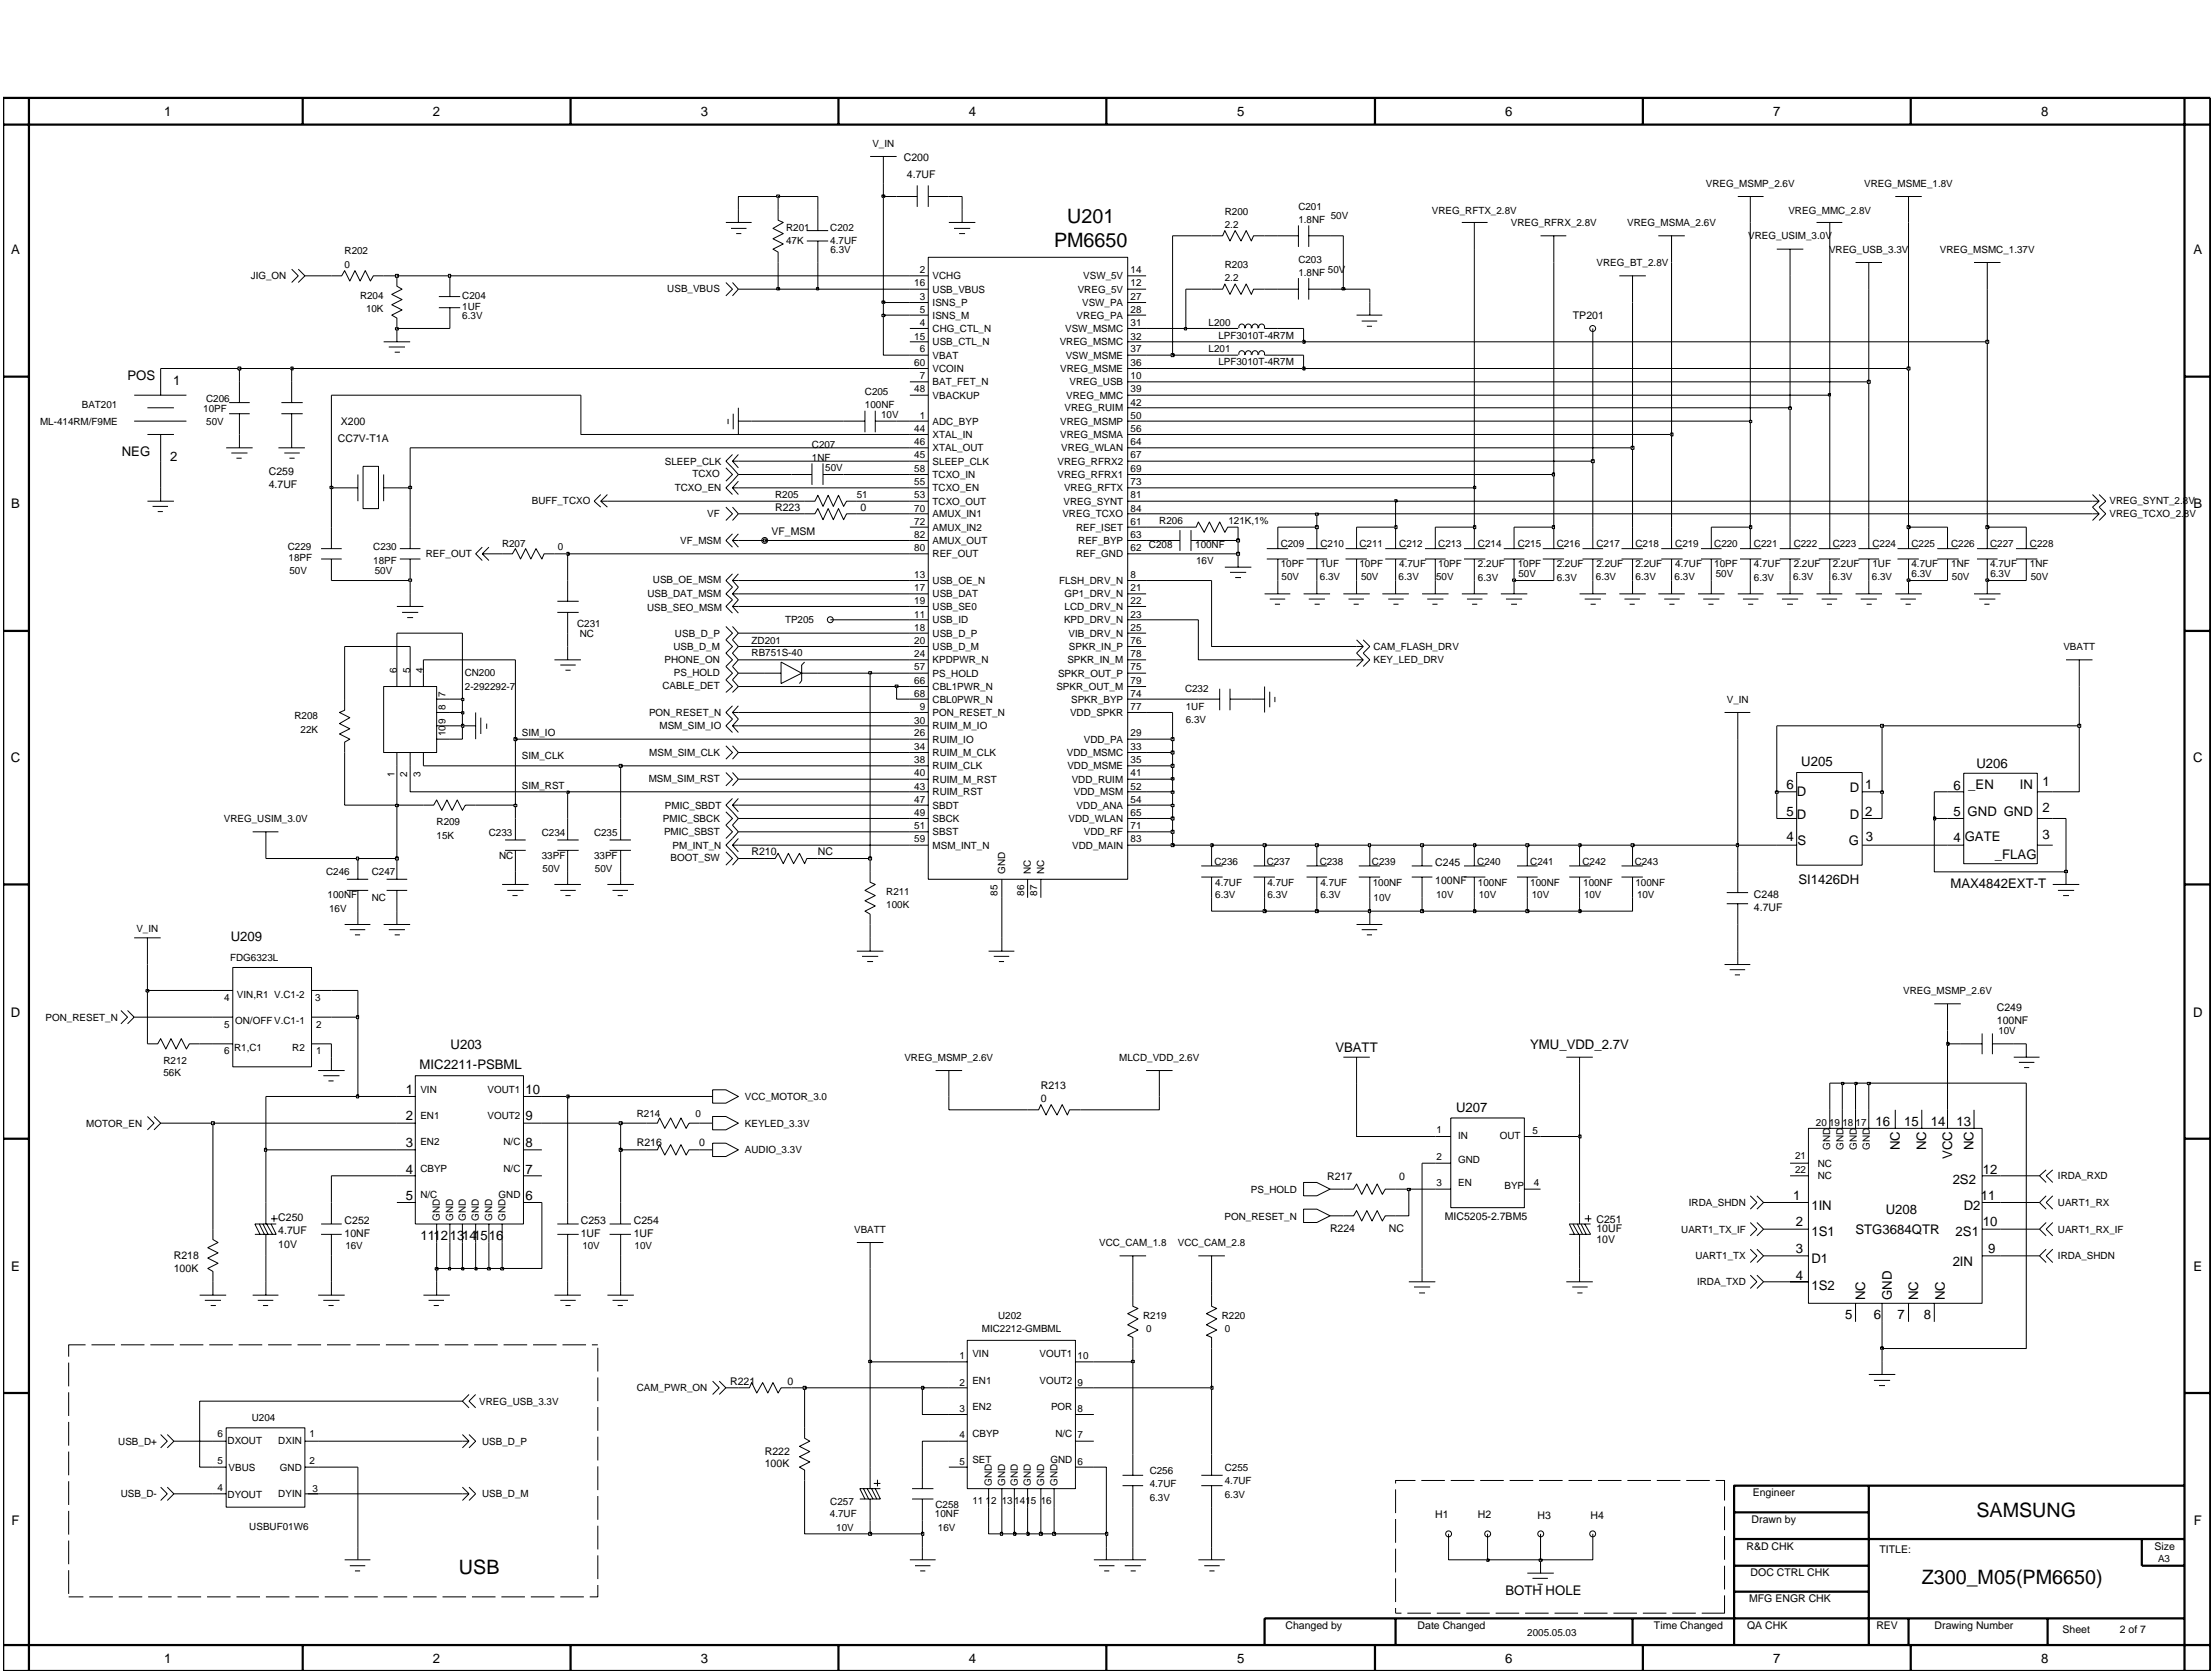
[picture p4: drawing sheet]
<svg xmlns="http://www.w3.org/2000/svg" width="254mm" height="192mm" viewBox="0 0 254 192" stroke-linecap="round" stroke-linejoin="round" font-family="sans-serif">
<defs><g id="words">
<g font-size="2.3">
<text x="121.1" y="28.3">PM6650</text>
<text x="122.6" y="25.6">U201</text>
<text x="227.1" y="174.3">SAMSUNG</text>
<text x="52.7" y="180.7">USB</text>
<text x="220.8" y="181.9">Z300_M05(PM6650)</text>
</g>
<g font-size="1.5">
<text x="18.9" y="13.3">1</text>
<text x="49.7" y="13.3">2</text>
<text x="80.5" y="13.3">3</text>
<text x="111.3" y="13.3">4</text>
<text x="142.1" y="13.3">5</text>
<text x="172.9" y="13.3">6</text>
<text x="203.7" y="13.3">7</text>
<text x="234.5" y="13.3">8</text>
<text x="1.3" y="29.2">A</text>
<text x="252" y="29.2">A</text>
<text x="14.6" y="43.6">POS</text>
<text x="19.9" y="44.2">1</text>
<text x="14" y="52.4">NEG</text>
<text x="19.5" y="53">2</text>
<text x="1.3" y="58.4">B</text>
<text x="252" y="58.4">B</text>
<text x="1.2" y="87.6">C</text>
<text x="206.9" y="88">U205</text>
<text x="227.1" y="88.2">U206</text>
<text x="251.9" y="87.6">C</text>
<text x="205.2" y="93.7">5</text>
<text x="205.2" y="90.6">6</text>
<text x="206.4" y="94">D</text>
<text x="206.4" y="91.4">D</text>
<text x="212.5" y="90.9">D</text>
<text x="212.5" y="94">D</text>
<text x="214.3" y="90.6">1</text>
<text x="214.3" y="93.7">2</text>
<text x="224.4" y="93.7">5</text>
<text x="224.4" y="90.7">6</text>
<text x="226" y="93.7">GND GND</text>
<text x="226.1" y="90.6">_EN</text>
<text x="232" y="90.6">IN</text>
<text x="234.6" y="90.3">1</text>
<text x="234.6" y="93.2">2</text>
<text x="205.2" y="96.6">4</text>
<text x="206.5" y="97.1">S</text>
<text x="206.6" y="101.6">SI1426DH</text>
<text x="212.4" y="97.1">G</text>
<text x="214.3" y="96.6">3</text>
<text x="224.4" y="96.7">4</text>
<text x="225.7" y="96.6">GATE</text>
<text x="229.2" y="98.6">_FLAG</text>
<text x="234.6" y="96.3">3</text>
<text x="224.1" y="102">MAX4842EXT-T</text>
<text x="26.5" y="108">U209</text>
<text x="1.2" y="116.8">D</text>
<text x="251.9" y="116.8">D</text>
<text x="46.6" y="125.7">1</text>
<text x="48.2" y="122.7">MIC2211-PSBML</text>
<text x="51.8" y="120.5">U203</text>
<text x="60.4" y="125.7">10</text>
<text x="153.4" y="120.8">VBATT</text>
<text x="175.8" y="120.4">YMU_VDD_2.7V</text>
<text x="46.6" y="128.7">2</text>
<text x="46.6" y="131.7">3</text>
<text x="60.4" y="131.7">8</text>
<text x="60.4" y="128.7">9</text>
<text x="167.3" y="127.7">U207</text>
<text x="215.5" y="129.3">16</text>
<text x="218.8" y="129.3">15</text>
<text x="221.8" y="129.3">14</text>
<text x="224.8" y="129.3">13</text>
<text x="46.6" y="137.8">5</text>
<text x="46.6" y="134.8">4</text>
<text x="60.4" y="134.8">7</text>
<text x="60.4" y="137.8">6</text>
<text x="206" y="137.8">1</text>
<text x="218.3" y="132.1" transform="rotate(-90 218.3 132.1)">NC</text>
<text x="221.3" y="132.1" transform="rotate(-90 221.3 132.1)">NC</text>
<text x="224.3" y="133.1" transform="rotate(-90 224.3 133.1)">VCC</text>
<text x="224.3" y="135.9">2S2</text>
<text x="226.7" y="132.1" transform="rotate(-90 226.7 132.1)">NC</text>
<text x="227.5" y="137.8">11</text>
<text x="227.8" y="134.8">12</text>
<text x="48.3" y="142.4">111213141516</text>
<text x="206.3" y="143.9">3</text>
<text x="206.3" y="140.8">2</text>
<text x="208.1" y="139">1IN</text>
<text x="208.1" y="142">1S1</text>
<text x="213.2" y="141.7">STG3684QTR</text>
<text x="216.6" y="139.4">U208</text>
<text x="224.7" y="142">2S1</text>
<text x="225.6" y="139">D2</text>
<text x="227.8" y="140.8">10</text>
<text x="228.4" y="143.9">9</text>
<text x="1.3" y="146">E</text>
<text x="206.3" y="147">4</text>
<text x="208.1" y="145">D1</text>
<text x="208.1" y="148.1">1S2</text>
<text x="214.3" y="149.3" transform="rotate(-90 214.3 149.3)">NC</text>
<text x="217.3" y="149.3" transform="rotate(-90 217.3 149.3)">GND</text>
<text x="220.4" y="149.3" transform="rotate(-90 220.4 149.3)">NC</text>
<text x="223.4" y="149.3" transform="rotate(-90 223.4 149.3)">NC</text>
<text x="224.3" y="145.4">2IN</text>
<text x="252" y="146">E</text>
<text x="212" y="151.5">5</text>
<text x="215.3" y="151.5">6</text>
<text x="218" y="151.5">7</text>
<text x="221" y="151.5">8</text>
<text x="1.3" y="175.2">F</text>
<text x="252" y="175.2">F</text>
<text x="173" y="183.2">BOTH HOLE</text>
<text x="18.9" y="191">1</text>
<text x="49.7" y="191">2</text>
<text x="80.5" y="191">3</text>
<text x="111.3" y="191">4</text>
<text x="142.1" y="191">5</text>
<text x="172.9" y="191">6</text>
<text x="203.7" y="191">7</text>
<text x="234.5" y="191">8</text>
</g>
<g font-size="1.2">
<text x="103.8" y="18.5">C200</text>
<text x="104.2" y="20.4">4.7UF</text>
<text x="180.7" y="36.6">TP201</text>
<text x="38.8" y="50.8">CC7V-T1A</text>
<text x="39.2" y="48.8">X200</text>
<text x="30.9" y="54.5">C259</text>
<text x="30.9" y="56">4.7UF</text>
<text x="89" y="58.7">R223</text>
<text x="98.9" y="58.7">0</text>
<text x="88.6" y="61.4">VF_MSM</text>
<text x="86.3" y="98.2">R210</text>
<text x="93.9" y="98.2">NC</text>
<text x="164.9" y="101.6">100NF</text>
<text x="164.9" y="99.5">C245</text>
<text x="201.5" y="104.6">4.7UF</text>
<text x="201.5" y="103.1">C248</text>
<text x="229.4" y="117.6">100NF</text>
<text x="229.4" y="116.1">C249</text>
<text x="119.6" y="125.1">R213</text>
<text x="73.1" y="131.6">R216</text>
<text x="80.3" y="131.6">0</text>
<text x="119.6" y="126.5">0</text>
<text x="152.5" y="135.5">R217</text>
<text x="160.7" y="135.5">0</text>
<text x="32" y="140.2">C250</text>
<text x="32" y="141.8">4.7UF</text>
<text x="32" y="143.3">10V</text>
<text x="39.6" y="142.1">10NF</text>
<text x="39.6" y="140.6">C252</text>
<text x="66.7" y="142.1">1UF</text>
<text x="66.7" y="140.6">C253</text>
<text x="72.8" y="140.6">C254</text>
<text x="72.8" y="142.1">1UF</text>
<text x="152.8" y="141.5">R224</text>
<text x="159.6" y="141.5">NC</text>
<text x="166" y="140.1">MIC5205-2.7BM5</text>
<text x="183.4" y="140.4">C251</text>
<text x="183.4" y="141.5">10UF</text>
<text x="183.4" y="142.7">10V</text>
<text x="20" y="144.6">R218</text>
<text x="20" y="146.1">100K</text>
<text x="83.9" y="159">R221</text>
<text x="90.5" y="159">0</text>
<text x="87.9" y="167.1">R222</text>
<text x="87.9" y="168.5">100K</text>
<text x="201.4" y="171.8">Engineer</text>
<text x="164.9" y="174.3">H1</text>
<text x="169.8" y="174.3">H2</text>
<text x="176.6" y="174.5">H3</text>
<text x="182.7" y="174.5">H4</text>
<text x="200.6" y="178">R&amp;D CHK</text>
<text x="201.2" y="174.9">Drawn by</text>
<text x="215.9" y="178.3">TITLE:</text>
<text x="247.5" y="178">Size</text>
<text x="200.9" y="184">MFG ENGR CHK</text>
<text x="201.1" y="181">DOC CTRL CHK</text>
<text x="147.7" y="187.1">Changed by</text>
<text x="162.9" y="187.1">Date Changed</text>
<text x="190" y="187.1">Time Changed</text>
<text x="200.7" y="187.1">QA CHK</text>
<text x="215.6" y="187.1">REV</text>
<text x="222.2" y="187.1">Drawing Number</text>
<text x="236.9" y="187.5">Sheet</text>
<text x="243.5" y="187.5">2 of 7</text>
</g>
<g font-size="1.1">
<text x="100.2" y="16.9">V_IN</text>
<text x="196" y="21.5">VREG_MSMP_2.6V</text>
<text x="214.2" y="21.5">VREG_MSME_1.8V</text>
<text x="39.6" y="29.2">R202</text>
<text x="90.3" y="26.5">R201</text>
<text x="90.3" y="28">47K</text>
<text x="95.4" y="26.5">C202</text>
<text x="95.4" y="28">4.7UF</text>
<text x="95.4" y="29">6.3V</text>
<text x="140.7" y="26.2">2.2</text>
<text x="140.7" y="24.7">R200</text>
<text x="149.2" y="25.6">1.8NF</text>
<text x="149.2" y="24.1">C201</text>
<text x="152.9" y="25.2">50V</text>
<text x="164.5" y="24.5">VREG_RFTX_2.8V</text>
<text x="173.6" y="26">VREG_RFRX_2.8V</text>
<text x="186.9" y="26">VREG_MSMA_2.6V</text>
<text x="200.8" y="27.5">VREG_USIM_3.0V</text>
<text x="205.5" y="24.5">VREG_MMC_2.8V</text>
<text x="210.1" y="29">VREG_USB_3.3V</text>
<text x="222.9" y="29">VREG_MSMC_1.37V</text>
<text x="28.8" y="32">JIG_ON</text>
<text x="39.6" y="30.7">0</text>
<text x="41.4" y="34.3">R204</text>
<text x="42" y="35.9">10K</text>
<text x="53.1" y="34.3">C204</text>
<text x="53.1" y="35.6">1UF</text>
<text x="76.7" y="33.5">USB_VBUS</text>
<text x="105" y="32.9">16</text>
<text x="105.7" y="35.9">5</text>
<text x="105.7" y="34.4">3</text>
<text x="105.7" y="31.3">2</text>
<text x="107.1" y="35.2">ISNS_P</text>
<text x="107.1" y="32.1">VCHG</text>
<text x="107.1" y="33.6">USB_VBUS</text>
<text x="123.8" y="33.6">VREG_5V</text>
<text x="124.3" y="35.2">VSW_PA</text>
<text x="124.4" y="32.1">VSW_5V</text>
<text x="129.9" y="31.3">14</text>
<text x="129.9" y="34.4">27</text>
<text x="129.9" y="35.9">28</text>
<text x="129.9" y="32.9">12</text>
<text x="140.7" y="32.3">2.2</text>
<text x="140.7" y="30.7">R203</text>
<text x="149.2" y="31.7">1.8NF</text>
<text x="149.2" y="30.2">C203</text>
<text x="152.5" y="31.3">50V</text>
<text x="183.4" y="30.6">VREG_BT_2.8V</text>
<text x="53.1" y="36.7">6.3V</text>
<text x="105" y="42">60</text>
<text x="105" y="39">15</text>
<text x="105.7" y="37.5">4</text>
<text x="105.7" y="40.5">6</text>
<text x="107.1" y="36.6">ISNS_M</text>
<text x="107.1" y="38.1">CHG_CTL_N</text>
<text x="107.1" y="39.7">USB_CTL_N</text>
<text x="107.1" y="41.2">VBAT</text>
<text x="121.7" y="39.7">VREG_MSMC</text>
<text x="122.4" y="38.1">VSW_MSMC</text>
<text x="122.4" y="41.2">VSW_MSME</text>
<text x="123.7" y="36.6">VREG_PA</text>
<text x="129.9" y="37.5">31</text>
<text x="129.9" y="40.5">37</text>
<text x="129.9" y="42">36</text>
<text x="129.9" y="39">32</text>
<text x="138.8" y="40.5">L201</text>
<text x="138.8" y="37.4">L200</text>
<text x="140" y="42">LPF3010T-4R7M</text>
<text x="140" y="38.9">LPF3010T-4R7M</text>
<text x="9.4" y="46.8">BAT201</text>
<text x="23.3" y="47.3">10PF</text>
<text x="23.7" y="46.2">C206</text>
<text x="99.4" y="45.4">C205</text>
<text x="99.4" y="46.8">100NF</text>
<text x="105" y="45.1">48</text>
<text x="105.7" y="43.5">7</text>
<text x="107.1" y="44.3">BAT_FET_N</text>
<text x="107.1" y="42.7">VCOIN</text>
<text x="107.1" y="45.8">VBACKUP</text>
<text x="121.8" y="42.7">VREG_MSME</text>
<text x="122.3" y="47.3">VREG_RUIM</text>
<text x="122.5" y="45.8">VREG_MMC</text>
<text x="122.9" y="44.3">VREG_USB</text>
<text x="129.9" y="43.5">10</text>
<text x="129.9" y="46.6">42</text>
<text x="129.9" y="45.1">39</text>
<text x="4.6" y="48.8">ML-414RM/F9ME</text>
<text x="23.7" y="48.9">50V</text>
<text x="76.4" y="53.4">SLEEP_CLK</text>
<text x="93.3" y="53">1NF</text>
<text x="93.3" y="51.4">C207</text>
<text x="101.2" y="48">10V</text>
<text x="105" y="49.6">44</text>
<text x="105" y="51.1">46</text>
<text x="105" y="52.6">45</text>
<text x="105.7" y="48.1">1</text>
<text x="107.1" y="48.8">ADC_BYP</text>
<text x="107.1" y="50.3">XTAL_IN</text>
<text x="107.1" y="51.8">XTAL_OUT</text>
<text x="107.1" y="53.4">SLEEP_CLK</text>
<text x="121.5" y="53.4">VREG_RFRX2</text>
<text x="121.8" y="48.8">VREG_MSMP</text>
<text x="121.8" y="50.3">VREG_MSMA</text>
<text x="121.9" y="51.8">VREG_WLAN</text>
<text x="129.9" y="51.1">64</text>
<text x="129.9" y="48.1">50</text>
<text x="129.9" y="52.6">67</text>
<text x="129.9" y="49.6">56</text>
<text x="61.1" y="57.9">BUFF_TCXO</text>
<text x="77.5" y="56.3">TCXO_EN</text>
<text x="79.6" y="54.8">TCXO</text>
<text x="81.3" y="59.4">VF</text>
<text x="89" y="57.1">R205</text>
<text x="94.8" y="54.1">50V</text>
<text x="98.4" y="57.1">51</text>
<text x="105" y="58.8">70</text>
<text x="105" y="55.7">55</text>
<text x="105" y="54.2">58</text>
<text x="105" y="57.2">53</text>
<text x="107.1" y="59.4">AMUX_IN1</text>
<text x="107.1" y="56.4">TCXO_EN</text>
<text x="107.1" y="54.9">TCXO_IN</text>
<text x="107.1" y="58">TCXO_OUT</text>
<text x="121.5" y="54.9">VREG_RFRX1</text>
<text x="122.1" y="59.4">VREG_TCXO</text>
<text x="122.2" y="58">VREG_SYNT</text>
<text x="122.2" y="56.4">VREG_RFTX</text>
<text x="129.9" y="58.8">84</text>
<text x="129.9" y="54.2">69</text>
<text x="129.9" y="55.7">73</text>
<text x="129.9" y="57.2">81</text>
<text x="242.3" y="57.9">VREG_SYNT_2.8V</text>
<text x="242.3" y="59.4">VREG_TCXO_2.8V</text>
<text x="33.1" y="63.2">C229</text>
<text x="33.2" y="64.4">18PF</text>
<text x="33.2" y="65.9">50V</text>
<text x="42.9" y="64.7">18PF</text>
<text x="42.9" y="63.2">C230</text>
<text x="43.1" y="65.9">50V</text>
<text x="48.9" y="64">REF_OUT</text>
<text x="57.7" y="62.8">R207</text>
<text x="64.1" y="63.2">0</text>
<text x="78.2" y="62.5">VF_MSM</text>
<text x="105" y="60.3">72</text>
<text x="105" y="61.8">82</text>
<text x="105" y="63.3">80</text>
<text x="107.1" y="61">AMUX_IN2</text>
<text x="107.1" y="62.5">AMUX_OUT</text>
<text x="107.1" y="64">REF_OUT</text>
<text x="123.6" y="61">REF_ISET</text>
<text x="123.6" y="64">REF_GND</text>
<text x="123.9" y="62.5">REF_BYP</text>
<text x="129.9" y="61.8">63</text>
<text x="129.9" y="63.3">62</text>
<text x="129.9" y="60.3">61</text>
<text x="132" y="62.9">C208</text>
<text x="133.2" y="60.2">R206</text>
<text x="137.3" y="62.9">100NF</text>
<text x="137.4" y="64.8">16V</text>
<text x="141.1" y="60.2">121K,1%</text>
<text x="147.1" y="62.8">C209</text>
<text x="147.1" y="65.1">10PF</text>
<text x="151.7" y="62.8">C210</text>
<text x="151.7" y="65.1">1UF</text>
<text x="156.2" y="65.1">10PF</text>
<text x="156.2" y="62.8">C211</text>
<text x="160.7" y="65.1">4.7UF</text>
<text x="160.7" y="62.8">C212</text>
<text x="165.2" y="62.8">C213</text>
<text x="165.2" y="65.1">10PF</text>
<text x="169.8" y="62.8">C214</text>
<text x="169.8" y="65.1">2.2UF</text>
<text x="174.4" y="65.1">10PF</text>
<text x="174.4" y="62.8">C215</text>
<text x="178.8" y="62.8">C216</text>
<text x="178.8" y="65.1">2.2UF</text>
<text x="183.4" y="65.1">2.2UF</text>
<text x="183.4" y="62.8">C217</text>
<text x="187.9" y="62.8">C218</text>
<text x="187.9" y="65.1">2.2UF</text>
<text x="192.4" y="62.8">C219</text>
<text x="192.4" y="65.1">4.7UF</text>
<text x="196.9" y="62.8">C220</text>
<text x="196.9" y="65.1">10PF</text>
<text x="201.5" y="65.1">4.7UF</text>
<text x="201.5" y="62.8">C221</text>
<text x="206.1" y="62.8">C222</text>
<text x="206.1" y="65.1">2.2UF</text>
<text x="210.5" y="62.8">C223</text>
<text x="210.5" y="65.1">2.2UF</text>
<text x="215.1" y="62.8">C224</text>
<text x="215.1" y="65.1">1UF</text>
<text x="219.6" y="65.1">4.7UF</text>
<text x="219.6" y="62.8">C225</text>
<text x="224.2" y="62.8">C226</text>
<text x="224.2" y="65.1">1NF</text>
<text x="228.6" y="62.8">C227</text>
<text x="228.6" y="65.1">4.7UF</text>
<text x="233.2" y="65.1">1NF</text>
<text x="233.2" y="62.8">C228</text>
<text x="74.3" y="70.1">USB_SEO_MSM</text>
<text x="74.4" y="68.5">USB_DAT_MSM</text>
<text x="75" y="67">USB_OE_MSM</text>
<text x="90.2" y="71.6">TP205</text>
<text x="105" y="67.9">17</text>
<text x="105" y="70.9">11</text>
<text x="105" y="66.3">13</text>
<text x="105" y="69.4">19</text>
<text x="107.1" y="68.6">USB_DAT</text>
<text x="107.1" y="71.6">USB_ID</text>
<text x="107.1" y="67.1">USB_OE_N</text>
<text x="107.1" y="70.1">USB_SE0</text>
<text x="121.7" y="67.1">FLSH_DRV_N</text>
<text x="122.2" y="71.6">KPD_DRV_N</text>
<text x="122.3" y="68.6">GP1_DRV_N</text>
<text x="122.3" y="70.1">LCD_DRV_N</text>
<text x="129.9" y="67.9">21</text>
<text x="129.9" y="70.9">23</text>
<text x="129.9" y="66.3">8</text>
<text x="129.9" y="69.4">22</text>
<text x="147.2" y="66.7">50V</text>
<text x="151.6" y="66.7">6.3V</text>
<text x="156.4" y="66.7">50V</text>
<text x="160.7" y="66.7">6.3V</text>
<text x="165" y="66.7">50V</text>
<text x="169.8" y="66.7">6.3V</text>
<text x="174.4" y="66.3">50V</text>
<text x="178.8" y="66.7">6.3V</text>
<text x="183.3" y="66.7">6.3V</text>
<text x="187.9" y="66.7">6.3V</text>
<text x="192.4" y="66.7">6.3V</text>
<text x="197.1" y="66.3">50V</text>
<text x="201.5" y="66.7">6.3V</text>
<text x="206" y="66.7">6.3V</text>
<text x="210.5" y="66.7">6.3V</text>
<text x="215" y="66.7">6.3V</text>
<text x="219.6" y="66.3">6.3V</text>
<text x="224.2" y="66.7">50V</text>
<text x="228.7" y="66.3">6.3V</text>
<text x="233.3" y="66.7">50V</text>
<text x="45.6" y="77.3" transform="rotate(-90 45.6 77.3)">6</text>
<text x="47.1" y="77.3" transform="rotate(-90 47.1 77.3)">5</text>
<text x="48.6" y="77.3" transform="rotate(-90 48.6 77.3)">4</text>
<text x="53.4" y="77.7">CN200</text>
<text x="66.3" y="72">C231</text>
<text x="66.6" y="73.2">NC</text>
<text x="76.3" y="76.1">PHONE_ON</text>
<text x="77.4" y="74.7">USB_D_M</text>
<text x="77.4" y="77.6">PS_HOLD</text>
<text x="77.5" y="73.1">USB_D_P</text>
<text x="86.3" y="73.9">ZD201</text>
<text x="86.3" y="75.4">RB751S-40</text>
<text x="105" y="75.4">24</text>
<text x="105" y="77">57</text>
<text x="105" y="73.9">20</text>
<text x="105" y="72.5">18</text>
<text x="107.1" y="76.2">KPDPWR_N</text>
<text x="107.1" y="77.7">PS_HOLD</text>
<text x="107.1" y="74.7">USB_D_M</text>
<text x="107.1" y="73.1">USB_D_P</text>
<text x="121.5" y="77.7">SPKR_OUT_P</text>
<text x="122.6" y="76.2">SPKR_IN_M</text>
<text x="122.7" y="73.1">VIB_DRV_N</text>
<text x="122.8" y="74.7">SPKR_IN_P</text>
<text x="129.9" y="72.5">25</text>
<text x="129.9" y="75.4">78</text>
<text x="129.9" y="73.9">76</text>
<text x="129.9" y="77">75</text>
<text x="157.8" y="74.7">CAM_FLASH_DRV</text>
<text x="157.8" y="76.1">KEY_LED_DRV</text>
<text x="237" y="74.7">VBATT</text>
<text x="33.8" y="82.6">R208</text>
<text x="51.2" y="81.6" transform="rotate(-90 51.2 81.6)">8</text>
<text x="51.2" y="80" transform="rotate(-90 51.2 80)">7</text>
<text x="53.4" y="79.2">2-292292-7</text>
<text x="74.6" y="82.2">PON_RESET_N</text>
<text x="75.8" y="83.8">MSM_SIM_IO</text>
<text x="76.1" y="79.2">CABLE_DET</text>
<text x="105" y="78.5">66</text>
<text x="105" y="80">68</text>
<text x="105" y="83.1">30</text>
<text x="105.7" y="81.6">9</text>
<text x="107.1" y="82.2">PON_RESET_N</text>
<text x="107.1" y="80.7">CBL0PWR_N</text>
<text x="107.1" y="79.3">CBL1PWR_N</text>
<text x="107.1" y="83.8">RUIM_M_IO</text>
<text x="121.4" y="79.3">SPKR_OUT_M</text>
<text x="122.9" y="82.2">VDD_SPKR</text>
<text x="123.1" y="80.7">SPKR_BYP</text>
<text x="129.9" y="81.6">77</text>
<text x="129.9" y="80">74</text>
<text x="129.9" y="78.5">79</text>
<text x="136.1" y="79.5">C232</text>
<text x="136.2" y="81.6">1UF</text>
<text x="136.2" y="83.1">6.3V</text>
<text x="198.4" y="80.7">V_IN</text>
<text x="34.5" y="84.1">22K</text>
<text x="45.3" y="89.2" transform="rotate(-90 45.3 89.2)">1</text>
<text x="46.8" y="89.2" transform="rotate(-90 46.8 89.2)">2</text>
<text x="48.3" y="89.2" transform="rotate(-90 48.3 89.2)">3</text>
<text x="51.2" y="84.6" transform="rotate(-90 51.2 84.6)">109</text>
<text x="60" y="87.2">SIM_CLK</text>
<text x="60" y="84.6">SIM_IO</text>
<text x="74.5" y="89.8">MSM_SIM_RST</text>
<text x="74.6" y="86.8">MSM_SIM_CLK</text>
<text x="105" y="87.6">38</text>
<text x="105" y="84.6">26</text>
<text x="105" y="86.1">34</text>
<text x="105" y="89.2">40</text>
<text x="107.1" y="88.4">RUIM_CLK</text>
<text x="107.1" y="85.3">RUIM_IO</text>
<text x="107.1" y="86.8">RUIM_M_CLK</text>
<text x="107.1" y="89.9">RUIM_M_RST</text>
<text x="122.6" y="86.8">VDD_MSMC</text>
<text x="122.6" y="88.4">VDD_MSME</text>
<text x="123.1" y="89.9">VDD_RUIM</text>
<text x="124.5" y="85.3">VDD_PA</text>
<text x="129.9" y="89.2">41</text>
<text x="129.9" y="86.1">33</text>
<text x="129.9" y="87.6">35</text>
<text x="129.9" y="84.6">29</text>
<text x="25.7" y="94.4">VREG_USIM_3.0V</text>
<text x="50.2" y="94.8">R209</text>
<text x="60" y="90.6">SIM_RST</text>
<text x="76.2" y="94.4">PMIC_SBCK</text>
<text x="76.3" y="95.9">PMIC_SBST</text>
<text x="76.4" y="92.9">PMIC_SBDT</text>
<text x="105" y="90.7">43</text>
<text x="105" y="93.7">49</text>
<text x="105" y="92.2">47</text>
<text x="105" y="95.2">51</text>
<text x="107.1" y="91.4">RUIM_RST</text>
<text x="107.1" y="94.4">SBCK</text>
<text x="107.1" y="92.9">SBDT</text>
<text x="107.1" y="96">SBST</text>
<text x="122.7" y="94.4">VDD_WLAN</text>
<text x="123.4" y="91.4">VDD_MSM</text>
<text x="123.7" y="92.9">VDD_ANA</text>
<text x="124.5" y="96">VDD_RF</text>
<text x="129.9" y="93.7">65</text>
<text x="129.9" y="92.2">54</text>
<text x="129.9" y="90.7">52</text>
<text x="129.9" y="95.2">71</text>
<text x="37.5" y="100.5">C246</text>
<text x="42.7" y="100.5">C247</text>
<text x="50.2" y="96.3">15K</text>
<text x="56.2" y="96">C233</text>
<text x="57.3" y="98.7">NC</text>
<text x="62.2" y="96">C234</text>
<text x="62.2" y="98.7">33PF</text>
<text x="62.3" y="100.1">50V</text>
<text x="68.2" y="96">C235</text>
<text x="68.2" y="98.7">33PF</text>
<text x="68.3" y="100.1">50V</text>
<text x="77" y="98.9">BOOT_SW</text>
<text x="77.3" y="97.5">PM_INT_N</text>
<text x="105" y="96.7">59</text>
<text x="107.1" y="97.5">MSM_INT_N</text>
<text x="115.5" y="100.4" transform="rotate(-90 115.5 100.4)">GND</text>
<text x="118.4" y="100.4" transform="rotate(-90 118.4 100.4)">NC</text>
<text x="120" y="100.4" transform="rotate(-90 120 100.4)">NC</text>
<text x="123.2" y="97.5">VDD_MAIN</text>
<text x="129.9" y="96.7">83</text>
<text x="139.5" y="99.4">C236</text>
<text x="139.6" y="101.7">4.7UF</text>
<text x="145.5" y="99.4">C237</text>
<text x="145.6" y="101.7">4.7UF</text>
<text x="151.6" y="99.4">C238</text>
<text x="151.7" y="101.7">4.7UF</text>
<text x="157.6" y="99.4">C239</text>
<text x="157.7" y="101.7">100NF</text>
<text x="169.7" y="99.4">C240</text>
<text x="169.8" y="101.7">100NF</text>
<text x="175.8" y="99.4">C241</text>
<text x="175.8" y="101.7">100NF</text>
<text x="181.8" y="99.4">C242</text>
<text x="181.9" y="101.7">100NF</text>
<text x="187.8" y="99.4">C243</text>
<text x="187.9" y="101.7">100NF</text>
<text x="15.7" y="107">V_IN</text>
<text x="37.6" y="103.2">100NF</text>
<text x="37.8" y="104.7">16V</text>
<text x="42.7" y="103.4">NC</text>
<text x="101.8" y="104.3">100K</text>
<text x="101.8" y="102.8">R211</text>
<text x="114.6" y="102.8" transform="rotate(-90 114.6 102.8)">85</text>
<text x="117.6" y="102.8" transform="rotate(-90 117.6 102.8)">86</text>
<text x="119.2" y="102.8" transform="rotate(-90 119.2 102.8)">87</text>
<text x="139.6" y="103.2">6.3V</text>
<text x="145.6" y="103.2">6.3V</text>
<text x="151.7" y="103.2">6.3V</text>
<text x="157.8" y="103.5">10V</text>
<text x="165" y="103.2">10V</text>
<text x="169.9" y="103.2">10V</text>
<text x="176" y="103.2">10V</text>
<text x="182" y="103.2">10V</text>
<text x="188.1" y="103.2">10V</text>
<text x="26.4" y="110.4">FDG6323L</text>
<text x="5.2" y="117.3">PON_RESET_N</text>
<text x="25.8" y="115">4</text>
<text x="25.8" y="118.1">5</text>
<text x="27" y="117.6">ON/OFF V.C1-1</text>
<text x="27.2" y="114.6">VIN,R1 V.C1-2</text>
<text x="36.2" y="115">3</text>
<text x="36.3" y="118.1">2</text>
<text x="218.6" y="114.2">VREG_MSMP_2.6V</text>
<text x="229.6" y="118.8">10V</text>
<text x="18.8" y="123.6">56K</text>
<text x="18.8" y="122.2">R212</text>
<text x="25.8" y="121.1">6</text>
<text x="26.9" y="120.7">R1,C1</text>
<text x="33.6" y="120.7">R2</text>
<text x="36.3" y="121.1">1</text>
<text x="48.3" y="125.5">VIN</text>
<text x="56" y="125.5">VOUT1</text>
<text x="103.9" y="121.8">VREG_MSMP_2.6V</text>
<text x="128.6" y="121.8">MLCD_VDD_2.6V</text>
<text x="9.9" y="129.4">MOTOR_EN</text>
<text x="48.3" y="128.5">EN1</text>
<text x="48.3" y="131.5">EN2</text>
<text x="56" y="128.5">VOUT2</text>
<text x="57.8" y="131.5">N/C</text>
<text x="73.1" y="128.2">R214</text>
<text x="79.9" y="128.2">0</text>
<text x="85.6" y="126.3">VCC_MOTOR_3.0</text>
<text x="85.6" y="129.4">KEYLED_3.3V</text>
<text x="165" y="130.1">1</text>
<text x="167.5" y="130.8">IN</text>
<text x="172.3" y="130.9">OUT</text>
<text x="176" y="130.2">5</text>
<text x="208.6" y="129.3">20</text>
<text x="210.1" y="129.3">19</text>
<text x="211.6" y="129.3">18</text>
<text x="213.2" y="129.3">17</text>
<text x="48.3" y="137.6">N/C</text>
<text x="48.3" y="134.6">CBYP</text>
<text x="57.3" y="137.6">GND</text>
<text x="57.8" y="134.6">N/C</text>
<text x="85.6" y="132.5">AUDIO_3.3V</text>
<text x="143.7" y="137.1">PS_HOLD</text>
<text x="165" y="136.2">3</text>
<text x="165" y="133.2">2</text>
<text x="167.5" y="136.2">EN</text>
<text x="167.5" y="133.6">GND</text>
<text x="172.8" y="136.6">BYP</text>
<text x="176.2" y="136.2">4</text>
<text x="206.2" y="134.7">22</text>
<text x="206.2" y="133.1">21</text>
<text x="208.8" y="134">NC</text>
<text x="208.8" y="135.5">NC</text>
<text x="210.3" y="132.1" transform="rotate(-90 210.3 132.1)">GND</text>
<text x="211.8" y="132.1" transform="rotate(-90 211.8 132.1)">GND</text>
<text x="213.3" y="132.1" transform="rotate(-90 213.3 132.1)">GND</text>
<text x="214.8" y="132.1" transform="rotate(-90 214.8 132.1)">GND</text>
<text x="236.4" y="135.5">IRDA_RXD</text>
<text x="39.7" y="143.5">16V</text>
<text x="50.5" y="140.2" transform="rotate(-90 50.5 140.2)">GND</text>
<text x="52.1" y="140.2" transform="rotate(-90 52.1 140.2)">GND</text>
<text x="53.5" y="140.2" transform="rotate(-90 53.5 140.2)">GND</text>
<text x="55" y="140.2" transform="rotate(-90 55 140.2)">GND</text>
<text x="56.5" y="140.2" transform="rotate(-90 56.5 140.2)">GND</text>
<text x="58.1" y="140.2" transform="rotate(-90 58.1 140.2)">GND</text>
<text x="66.9" y="143.5">10V</text>
<text x="72.9" y="143.5">10V</text>
<text x="98.1" y="141.6">VBATT</text>
<text x="126.3" y="143.1">VCC_CAM_1.8</text>
<text x="135.3" y="143.1">VCC_CAM_2.8</text>
<text x="140.7" y="140.1">PON_RESET_N</text>
<text x="193.1" y="141.6">UART1_TX_IF</text>
<text x="194" y="138.5">IRDA_SHDN</text>
<text x="236.4" y="138.5">UART1_RX</text>
<text x="236.4" y="141.6">UART1_RX_IF</text>
<text x="194.8" y="144.6">UART1_TX</text>
<text x="195" y="147.6">IRDA_TXD</text>
<text x="236.4" y="144.6">IRDA_SHDN</text>
<text x="111.7" y="155.9">VIN</text>
<text x="112.8" y="153">MIC2212-GMBML</text>
<text x="114.7" y="151.5">U202</text>
<text x="119.4" y="155.9">VOUT1</text>
<text x="131.3" y="151.5">R219</text>
<text x="131.7" y="153">0</text>
<text x="140.4" y="151.5">R220</text>
<text x="140.7" y="153">0</text>
<text x="55.1" y="161.3">VREG_USB_3.3V</text>
<text x="73.1" y="159.8">CAM_PWR_ON</text>
<text x="110.2" y="159.1">2</text>
<text x="110.2" y="156.1">1</text>
<text x="111.7" y="159">EN1</text>
<text x="111.7" y="161.9">EN2</text>
<text x="119.4" y="159">VOUT2</text>
<text x="120.7" y="161.9">POR</text>
<text x="123.8" y="156.1">10</text>
<text x="123.8" y="159.1">9</text>
<text x="13.6" y="165.9">USB_D+</text>
<text x="25" y="165.1">6</text>
<text x="26.1" y="165.9">DXOUT</text>
<text x="28.9" y="163.2">U204</text>
<text x="32" y="165.9">DXIN</text>
<text x="35.6" y="165.1">1</text>
<text x="55.4" y="165.9">USB_D_P</text>
<text x="110.2" y="165.2">4</text>
<text x="110.2" y="162.1">3</text>
<text x="111.7" y="165">CBYP</text>
<text x="121.3" y="165">N/C</text>
<text x="123.8" y="165.2">7</text>
<text x="123.8" y="162.1">8</text>
<text x="13.9" y="172">USB_D-</text>
<text x="25" y="168.2">5</text>
<text x="25" y="171.2">4</text>
<text x="26.1" y="172">DYOUT</text>
<text x="26.3" y="168.9">VBUS</text>
<text x="32" y="171.9">DYIN</text>
<text x="32.2" y="168.9">GND</text>
<text x="35.6" y="168.2">2</text>
<text x="35.9" y="171.3">3</text>
<text x="55.4" y="172">USB_D_M</text>
<text x="95.4" y="172.8">C257</text>
<text x="107.5" y="173.2">C258</text>
<text x="110.2" y="168.2">5</text>
<text x="111.7" y="168.1">SET</text>
<text x="111.7" y="172.8">11</text>
<text x="113.2" y="172.8">12 131415</text>
<text x="114" y="170.6" transform="rotate(-90 114 170.6)">GND</text>
<text x="115.5" y="170.6" transform="rotate(-90 115.5 170.6)">GND</text>
<text x="116.9" y="170.6" transform="rotate(-90 116.9 170.6)">GND</text>
<text x="118.4" y="170.6" transform="rotate(-90 118.4 170.6)">GND</text>
<text x="119.6" y="172.8">16</text>
<text x="120" y="170.6" transform="rotate(-90 120 170.6)">GND</text>
<text x="120.7" y="168.1">GND</text>
<text x="121.5" y="170.6" transform="rotate(-90 121.5 170.6)">GND</text>
<text x="123.8" y="168.2">6</text>
<text x="132.1" y="170.8">4.7UF</text>
<text x="132.1" y="172.3">6.3V</text>
<text x="132.1" y="169.3">C256</text>
<text x="140.7" y="170.5">4.7UF</text>
<text x="140.7" y="172">6.3V</text>
<text x="140.7" y="168.9">C255</text>
<text x="28.6" y="175.7">USBUF01W6</text>
<text x="95.3" y="174.3">4.7UF</text>
<text x="96.1" y="175.8">10V</text>
<text x="107.4" y="174.3">10NF</text>
<text x="107.7" y="175.8">16V</text>
<text x="247.9" y="179.4">A3</text>
<text x="175.5" y="187.9">2005.05.03</text>
</g>
</g></defs>
<g fill="none" stroke="#000" stroke-width=".11">
<path d="M100 18h3M101.5 18v3M33.5 30.9l.8 .8-.8 .7M34.3 30.9l.7 .8-.7 .7M38.1 31.7h1.2l.3-.6 .6 1.2 .6-1.2 .6 1.2 .6-1.2 .6 1.2 .3-.6h1.2M44.1 39.3h3M44.7 39.9h1.8M45.6 31.7v1.2l.6 .3-1.2 .6 1.2 .6-1.2 .6 1.2 .6-1.2 .6 .6 .3v2.8M50.4 34.1h2.5M50.4 35.3h2.5M51.7 31.7v2.4M51.7 35.3v2.4"/>
<path d="M83.4 32.4l.7 .8-.7 .8M83.4 25.5h2.9M84 26.2h1.8M84.1 32.4l.7 .8-.7 .8M84.6 26.8h.6M84.8 24.1v1.4M89.4 24.1v1.2l.6 .2-1.2 .7 1.2 .6-1.2 .6 1.2 .6-1.2 .6 .6 .4v1.1M92.7 27.7h2.4M92.7 26.5h2.4M94 24.1v2.4M94 27.7v2.4M103 22.6h2.4"/>
<path d="M104.5 33.2h2.1M104.5 39.3h2.1M104.5 37.7h2.1M104.5 36.2h2.1M104.5 31.7h2.1M104.5 34.7h2.1M105.4 21.3v2.5M106.6 29.6h22.9v71.4h-22.9zM106.6 22.6h2.4M106.6 21.3v2.5M109 25.5h3M109.6 26.2h1.9"/>
<path d="M110.2 26.8h.7M110.5 24.1v1.4M129.5 33.2h2.2M129.5 39.3h2.2M129.5 37.7h2.2M129.5 36.2h2.2M129.5 31.7h2.2M129.5 34.7h2.2M139.2 27.1h1.3l.2-.6 .6 1.2 .6-1.2 .7 1.2 .6-1.2 .6 1.2 .2-.6h1.3M139.2 33.2h1.3l.2-.6 .6 1.2 .6-1.2 .7 1.2 .6-1.2 .6 1.2 .2-.6h1.3M140.7 37.7h1.5M142.3 37.7a.34 .34 0 0 1 .4-.5 .34 .34 0 0 1 .3 .5"/>
<path d="M143.1 37.7a.34 .34 0 0 1 .3-.5 .34 .34 0 0 1 .3 .5M143.9 37.7a.34 .34 0 0 1 .3-.5 .34 .34 0 0 1 .3 .5M144.6 37.7a.34 .34 0 0 1 .4-.5 .34 .34 0 0 1 .2 .5M145.3 37.7h1.5M146.8 33.2h2.4M146.8 27.1h2.4M149.2 25.9v2.5M149.2 31.9v2.5M150.3 33.2h2.5M150.3 25.9v2.5M150.3 31.9v2.5M150.3 27.1h2.5"/>
<path d="M155.8 36.2h3M156.4 36.9h1.8M157 37.5h.6M157.4 34.7v1.5M167.9 25.5h3M169.4 25.5v3.1M177 27.1h2.9M178.5 27.1v3M186 31.7h3.1M187.5 31.7v3M190.5 27.1h3.1M192 27.1v3"/>
<path d="M199.6 22.6h3M201.1 22.6v2.9M204.1 28.6h3.1M205.6 28.6v3.1M208.7 25.5h2.9M210.2 25.5v3.1M213.2 30.1h3M214.7 30.1v3.1M217.7 22.6h3.1M219.3 22.6v2.9M226.8 30.1h3M228.3 30.1v3.1"/>
<path d="M15.4 48.4h6M15.4 45.4h6M16.9 49.9h3.1M16.9 46.8h3.1M16.9 57.6h3.1M17.5 58.2h1.8M18.1 58.8h.6M18.5 42.3v3.1M18.5 49.9v3.1M18.5 56v1.6M26 51.4h3M26.3 46.2h2.4"/>
<path d="M26.3 47.5h2.4M26.6 52h1.8M27.2 52.6h.6M27.5 43.9v2.3M27.5 47.5v3.9M32 51.4h3M32.3 46.2h2.5M32.3 47.5h2.5M32.7 52h1.7M33.3 52.6h.5M33.5 43.9v2.3M33.5 47.5v3.9"/>
<path d="M38.1 56h3M41.1 54.5v3.1M41.7 53.6h1.8v4.8h-1.8zM44.1 56h3M44.1 54.5v3.1M45.3 40.4h.6M69 57.6h.8M69 56.8l-.7 .8 .7 .6M69 57.6l.8 .6M69.8 56.8l-.8 .8M83.4 58.2l.7 .8-.7 .8M83.4 53.7l.7 .8-.7 .8"/>
<path d="M83.6 48.1v.6M84.1 56h.7M84.1 52.2l-.7 .8 1.4 1.5-1.4 1.5 .7 .8M84.1 53l.7 .7M84.1 53h.7M84.1 58.2l.7 .8-.7 .8M84.1 56l.7 .8M84.2 47.5v1.8M84.8 48.4h1.5M84.8 46.8v3.1M84.8 52.2l-.7 .8M84.8 55.3l-.7 .7"/>
<path d="M90.9 54.5h2.4M92.4 57.6h1.2l.4-.7 .5 1.3 .6-1.3 .6 1.3 .6-1.3 .6 1.3 .4-.6h1.1M92.4 59h1.2l.4-.6 .5 1.3 .6-1.3 .6 1.3 .6-1.3 .6 1.3 .4-.7h1.1M93.3 53.2v2.5M94.5 54.5h2.4M94.5 53.2v2.5M96.9 48.4h2.5M99.4 47.2v2.4M100.6 48.4h2.4M100.6 47.2v2.4M104.5 56h2.1M104.5 48.4h2.1"/>
<path d="M104.5 49.9h2.1M104.5 45.4h2.1M104.5 53h2.1M104.5 57.6h2.1M104.5 40.8h2.1M104.5 59h2.1M104.5 51.4h2.1M104.5 54.5h2.1M104.5 42.3h2.1M104.5 43.9h2.1M129.5 56h2.2M129.5 48.4h2.2"/>
<path d="M129.5 49.9h2.2M129.5 46.8h2.2M129.5 45.4h2.2M129.5 53h2.2M129.5 57.6h2.2M129.5 40.8h2.2M129.5 59h2.2M129.5 51.4h2.2M129.5 54.5h2.2M129.5 42.3h2.2M129.5 43.9h2.2M140.7 40.8h1.5"/>
<path d="M142.3 40.7a.34 .34 0 0 1 .4-.4 .34 .34 0 0 1 .3 .5M143.1 40.7a.34 .34 0 0 1 .3-.4 .34 .34 0 0 1 .3 .5M143.9 40.7a.34 .34 0 0 1 .3-.4 .34 .34 0 0 1 .3 .5M144.6 40.7a.34 .34 0 0 1 .4-.4 .34 .34 0 0 1 .2 .5M145.3 40.8h1.5M240.4 56.8l.7 .8M240.4 57.6h.7M240.4 59h.7M241.1 56.8l.8 .8-.8 .6 .8 .8-.8 .8M241.1 57.6l-.7 .6 .7 .8M241.1 59l-.7 .8M36.9 64.2h2.4"/>
<path d="M36.9 63h2.4M38.1 60.5v2.5M38.1 64.2v2.5M44.1 78.8h6.1v7.6h-6.1zM45.6 77.3v1.5M45.6 69.7h3M45.9 64.2h2.4M45.9 63h2.4M46.2 70.3h1.8M46.8 70.9h.7M47.1 60.5v2.5M47.1 64.2v2.5"/>
<path d="M47.1 68.2v1.5M47.1 77.3v1.5M48.6 77.3v1.5M55.4 62.8l-.8 .8 .8 .8M55.4 63.6l.8 .8M55.4 63.6h.8M56.2 62.8l-.8 .8M57.7 63.6h1.2l.3-.6 .6 1.2 .6-1.2 .6 1.2 .6-1.2 .7 1.2 .2-.6h1.2M63.7 75.8h3M64 70.3h2.5M64 69.1h2.5M64.4 76.4h1.7"/>
<path d="M65 77h.5M65.2 66.7v2.4M65.2 70.3v2.4M65.2 74.2v1.6M83.4 72l.7 .7-.7 .8 .7 .7-.7 .8 .7 .8-.7 .7 .7 .8-.7 .8 .7 .7-.7 .7M84.1 68.2l.7 .7-.7 .8 .7 .7M84.1 68.2h.7M84.1 65.9l-.7 .8 .7 .7-.7 .8 .7 .7-.7 .8 .7 .7M84.1 66.7l.7 .7-.7 .8M84.1 72l.7 .7-.7 .8 .7 .7-.7 .8 .7 .8-.7 .7 .7 .8-.7 .8 .7 .7-.7 .7M84.1 62.1h.7M84.1 61.3l-.7 .8 .7 .7"/>
<path d="M84.1 62.1l.7 .7M84.1 69.7h.7M84.1 66.7h.7M84.8 61.3l-.7 .8M84.8 65.9l-.7 .8M87.9 77.3h1.8M89.7 76l2.4 1.3-2.4 1.2zM92.1 77.3h1.9M92.4 76l-.3 .4v1.8l-.3 .3M104.5 68.2h2.1M104.5 74.2h2.1M104.5 62.1h2.1"/>
<path d="M104.5 75.8h2.1M104.5 77.3h2.1M104.5 63.6h2.1M104.5 69.7h2.1M104.5 66.7h2.1M104.5 60.5h2.1M104.5 71.2h2.1M104.5 72.7h2.1M104.5 78.8h2.1M129.5 68.2h2.2M129.5 74.2h2.2M129.5 62.1h2.2"/>
<path d="M129.5 75.8h2.2M129.5 77.3h2.2M129.5 63.6h2.2M129.5 69.7h2.2M129.5 66.7h2.2M129.5 60.5h2.2M129.5 71.2h2.2M129.5 72.7h2.2M129.5 78.8h2.2M133.2 62.1h2.4M135.6 60.9v2.4M136.2 60.5h1.2l.3-.6 .6 1.2 .6-1.2 .6 1.2 .6-1.2 .6 1.2 .3-.6h1.2"/>
<path d="M136.8 62.1h2.4M136.8 60.9v2.4M140.1 79.1v2.5M140.7 65.1h3.1M141.3 65.7h1.9M141.3 79.1v2.5M141.9 66.3h.7M142.2 63.6v1.5M145.3 68.2h2.9M145.3 78.8v3M145.5 64.2h2.5M145.5 63h2.5"/>
<path d="M145.9 68.8h1.7M145.9 79.4v1.8M146.5 69.4h.6M146.8 60.5v2.5M146.8 64.2v4M149.8 68.2h3M150.1 64.2h2.4M150.1 63h2.4M150.3 68.8h1.9M151 69.4h.6M151.3 60.5v2.5M151.3 64.2v4"/>
<path d="M154.3 68.2h3.1M154.6 64.2h2.4M154.6 63h2.4M154.9 68.8h1.8M155.5 69.4h.6M155.8 60.5v2.5M155.8 64.2v4M155.8 73.5l.8 .7M155.8 74.2h.8M155.8 75.8h.8M156.6 73.5l.8 .7-.8 .8 .8 .8-.8 .7M156.6 74.2l-.8 .8 .8 .8"/>
<path d="M156.6 75.8l-.8 .7M158.8 68.2h3M159.1 64.2h2.5M159.1 63h2.5M159.5 68.8h1.8M160.1 69.4h.6M160.3 60.5v2.5M160.3 64.2v4M163.4 68.2h3M163.7 64.2h2.4M163.7 63h2.4M164 68.8h1.8"/>
<path d="M164.6 69.4h.5M164.9 60.5v2.5M164.9 64.2v4M167.9 68.2h3M168.2 64.2h2.4M168.2 63h2.4M168.5 68.8h1.8M169.1 69.4h.6M169.4 60.5v2.5M169.4 64.2v4M172.4 68.2h3.1M172.8 64.2h2.3"/>
<path d="M172.8 63h2.3M173 68.8h1.9M173.6 69.4h.7M173.9 60.5v2.5M173.9 64.2v4M177.2 64.2h2.5M177.2 63h2.5M178.5 60.5v2.5M178.5 64.2v2.5M181.5 68.2h3M181.8 64.2h2.4M181.8 63h2.4"/>
<path d="M182.1 68.8h1.8M182.7 69.4h.6M183 60.5v2.5M183 64.2v4M186 68.2h3.1M186.3 64.2h2.4M186.3 63h2.4M186.6 68.8h1.8M187.2 69.4h.6M187.5 60.5v2.5M187.5 64.2v4M190.5 68.2h3.1"/>
<path d="M190.8 64.2h2.5M190.8 63h2.5M191.2 68.8h1.8M191.8 69.4h.6M192 60.5v2.5M192 64.2v4M195.1 68.2h3M195.4 64.2h2.4M195.4 63h2.4M195.7 68.8h1.8M196.3 69.4h.5M196.6 60.5v2.5"/>
<path d="M196.6 64.2v4M199.6 68.2h3M199.9 64.2h2.4M199.9 63h2.4M200.2 68.8h1.8M200.8 69.4h.6M201.1 60.5v2.5M201.1 64.2v4M204.1 68.2h3.1M204.5 64.2h2.3M204.5 63h2.3M204.7 68.8h1.9"/>
<path d="M205.3 69.4h.7M205.6 60.5v2.5M205.6 64.2v4M208.7 68.2h2.9M208.9 64.2h2.5M208.9 63h2.5M209.3 68.8h1.8M209.9 69.4h.6M210.2 60.5v2.5M210.2 64.2v4M213.2 68.2h3M213.5 64.2h2.4"/>
<path d="M213.5 63h2.4M213.8 68.8h1.8M214.4 69.4h.6M214.7 60.5v2.5M214.7 64.2v4M217.7 68.2h3.1M218 64.2h2.4M218 63h2.4M218.3 68.8h1.8M218.9 69.4h.6M219.3 60.5v2.5M219.3 64.2v4"/>
<path d="M222.5 64.2h2.5M222.5 63h2.5M223.7 60.5v2.5M223.7 64.2v2.5M226.8 68.2h3M227.1 64.2h2.4M227.1 63h2.4M227.4 68.8h1.8M228 69.4h.6M228.3 60.5v2.5M228.3 64.2v4M231.6 64.2h2.4"/>
<path d="M231.6 63h2.4M232.8 60.5v2.5M232.8 64.2v2.5M237.3 75.8h3.1M238.9 75.8v3M29 95.5h3M30.5 95.5v3.1M39.6 80.3v1.3l-.6 .2 1.2 .6-1.2 .7 1.2 .6-1.2 .6 1.2 .6-.6 .3v1.2M41.1 98.6v2.4M45.6 86.4v1.6M45.6 98.6v2.4M47.1 86.4v1.6"/>
<path d="M48.6 92.5h1.2l.4-.6 .6 1.2 .5-1.2 .6 1.2 .6-1.2 .6 1.2 .4-.6h1.1M48.6 86.4v1.6M50.2 80.3h1.5M50.2 83.4h1.5M50.2 81.8h1.5M50.2 84.9h1.5M53.1 83.4h1.5M54.6 81.8v3.1M55.2 82.4v1.9M55.9 83.1v.6M58 97.7h2.4M58 96.5h2.4"/>
<path d="M59.2 94v2.5M59.2 97.7v3.9M64 97.7h2.5M64 96.5h2.5M65.2 94v2.5M65.2 97.7v3.9M70 97.7h2.5M70 96.5h2.5M71.3 94v2.5M71.3 97.7v3.9M83.4 85.7l.7 .7-.7 .8M83.4 93.2l.7 .8-.7 .8 .7 .7-.7 .8"/>
<path d="M83.4 97.8l.7 .8-.7 .8M83.4 88.7l.7 .8-.7 .8M84.1 91.7l-.7 .8 1.4 1.5-.7 .8 .7 .7-1.4 1.6 1.4 1.5-.7 .8M84.1 97.1h.7M84.1 85.7l.7 .7-.7 .8M84.1 81.1l-.7 .7 .7 .8-.7 .8 .7 .7M84.1 83.4l.7 .7M84.1 81.8l.7 .8-.7 .8M84.1 83.4h.7M84.1 81.8h.7M84.1 92.5h.7M84.1 88.7l.7 .8-.7 .8"/>
<path d="M84.8 91.7l-.7 .8 .7 .7M84.8 96.3l-.7 .8 .7 .7M84.8 81.1l-.7 .7M87.9 98.6h1.2l.3-.6 .6 1.2 .6-1.2 .6 1.2 .6-1.2 .6 1.2 .3-.6h1.3M104.5 97.1h2.1M104.5 90.9h2.1M104.5 94h2.1M104.5 80.3h2.1M104.5 83.4h2.1M104.5 81.8h2.1M104.5 84.9h2.1M104.5 95.5h2.1"/>
<path d="M104.5 92.5h2.1M104.5 86.4h2.1M104.5 88h2.1M104.5 89.5h2.1M129.5 97.1h2.2M129.5 90.9h2.2M129.5 94h2.2M129.5 80.3h2.2M129.5 81.8h2.2M129.5 84.9h2.2M129.5 95.5h2.2M129.5 92.5h2.2"/>
<path d="M129.5 86.4h2.2M129.5 88h2.2M129.5 89.5h2.2M137.7 80.3h2.4M138 99.5h2.5M139.2 97.1v2.4M141.3 80.3h4M144 99.5h2.5M145.3 97.1v2.4M146.5 80v.6M150.1 99.5h2.4M151.3 97.1v2.4"/>
<path d="M156.1 99.5h2.4M157.4 97.1v2.4M162.2 99.5h2.4M163.4 97.1v2.4M168.2 99.5h2.4M169.4 97.1v2.4M174.3 99.5h2.3M175.5 97.1v2.4M180.3 99.5h2.4M181.5 97.1v2.4M186.3 99.5h2.4M187.5 97.1v2.4"/>
<path d="M198.1 81.8h3M199.6 81.8v3.1M204.1 97.1h2.3M204.1 90.9h2.3M204.1 94h2.3M206.4 88.7h7.5v10.7h-7.5zM213.9 97.1h2.3M213.9 90.9h2.3M213.9 94h2.3M223.7 97.1h1.9M223.7 90.9h1.9M223.7 94h1.9"/>
<path d="M225.6 88.8h8.4v10.4h-8.4zM234 97.1h1.8M234 90.9h1.8M234 94h1.8M13.9 116.1l.8 .7-.8 .8M14.7 116.1l.7 .7-.7 .8M15.4 107.7h3.1M16.9 119.9h1.2l.4-.6 .5 1.2 .6-1.2 .6 1.2 .6-1.2 .6 1.2 .4-.6h1.1M16.9 107.7v3.1M24.5 119.9h2.2M24.5 113.8h2.2M24.5 116.8h2.2"/>
<path d="M26.7 111.1h9.1v11.4h-9.1zM35.8 119.9h2.3M35.8 113.8h2.3M35.8 116.8h2.3M39.6 106.2h3M39.8 102.3h2.5M39.8 101h2.5M40.2 106.8h1.8M40.8 107.4h.6M41.1 102.3v3.9M44.1 106.2h3M44.4 102.3h2.4"/>
<path d="M44.4 101h2.4M44.7 106.8h1.8M45.3 107.4h.6M45.6 102.3v3.9M57.7 101.6h3M58.3 102.3h1.8M58.9 102.9h.6M63.7 101.6h3M64.4 102.3h1.7M65 102.9h.5M69.8 101.6h3M70.4 102.3h1.7"/>
<path d="M71 102.9h.6M98.4 109.2h3.1M99 109.8h1.9M99.6 110.4h.7M100 100.1v1.2l.6 .3-1.2 .7 1.2 .6-1.2 .6 1.2 .5-1.2 .6 .6 .4v1.2M100 107.7v1.5M113.6 109.2h2.9M114.2 109.8h1.7M114.8 110.4h.5M115.1 101v2.1M115.1 107.7v1.5M118.1 101v2.1"/>
<path d="M119.6 101v2.1M138 100.7h2.5M139.2 100.7v2.4M144 100.7h2.5M145.3 100.7v2.4M150.1 100.7h2.4M151.3 100.7v2.4M155.8 106.2h3M156.1 100.7h2.4M156.4 106.8h1.8M157 107.4h.6M157.4 100.7v2.4"/>
<path d="M157.4 104.6v1.6M162.2 100.7h2.4M163.4 100.7v2.4M168.2 100.7h2.4M169.4 100.7v2.4M174.3 100.7h2.3M175.5 100.7v2.4M180.3 100.7h2.4M181.5 100.7v2.4M186.3 100.7h2.4M187.5 100.7v2.4M198.1 110.8h3"/>
<path d="M198.4 102.5h2.4M198.4 103.8h2.4M198.7 111.4h1.8M199.3 112h.6M199.6 100.1v2.4M199.6 103.8v2.4M199.6 109.2v1.6M222.2 115.3h3.1M223.7 115.3v3.1M225.3 119.9h2.4M227.7 118.7v2.4M228.9 119.9h2.4"/>
<path d="M228.9 118.7v2.4M232.8 119.9v1.5M235.8 101.6h3.1M236.4 102.3h1.9M237 102.9h.7M237.3 100.1v1.5M16.9 128.2l.8 .8-.8 .8M17.7 128.2l.8 .8-.8 .8M30.5 138.1v2.5M31.1 140h.8M31.5 139.6v.7M36.5 122.9h3.1"/>
<path d="M37.1 123.5h1.9M37.7 124.1h.6M38.1 121.4v1.5M38.1 138.1v2.5M45.6 135h2.1M45.6 138.1h2.1M45.6 129h2.1M45.6 132.1h2.1M45.6 125.9h2.1M47.7 123.5h12.4v17.1h-12.4zM60.1 135h2.2M60.1 138.1h2.2"/>
<path d="M60.1 129h2.2M60.1 132.1h2.2M60.1 125.9h2.2M65.2 138.1v2.5M71.3 138.1v2.5M74.3 132.1h1.2l.3-.6 .6 1.2 .6-1.2 .6 1.2 .6-1.2 .6 1.2 .4-.6h1.1M74.3 129h1.2l.3-.6 .6 1.2 .6-1.2 .6 1.2 .6-1.2 .6 1.2 .4-.6h1.1M81.9 125.2h1.5l1.4 .7-1.4 .8h-1.5zM81.9 131.3h1.5l1.4 .8-1.4 .7h-1.5zM81.9 128.2h1.5l1.4 .8-1.4 .8h-1.5zM107.5 122.9h3M109 122.9v3"/>
<path d="M118.1 127.5h1.2l.3-.6 .6 1.2 .6-1.2 .6 1.2 .6-1.2 .6 1.2 .3-.6h1.2M131.7 122.9h3M133.2 122.9v3M149.8 138.9h1.5l1.5 .7-1.5 .8h-1.5zM149.8 135.8h1.5l1.5 .8-1.5 .7h-1.5zM154.3 139.6h1.2l.3-.6 .6 1.2 .6-1.2 .6 1.2 .6-1.2 .6 1.2 .3-.6h1.2M154.3 136.6h1.2l.3-.6 .6 1.2 .6-1.2 .6 1.2 .6-1.2 .6 1.2 .3-.6h1.2M154.3 121.4h3.1M155.8 121.4v3M164.9 130.5h1.8M164.9 136.6h1.8M164.9 133.6h1.8"/>
<path d="M166.7 128.4h8.4v10.3h-8.4zM175.1 130.5h1.9M175.1 136.6h1.9M179.9 121.4h3.1M181.5 121.4v3M181.5 138.1v2.5M182.1 140h.7M182.5 139.6v.7M201.1 137.3l.7 .8-.7 .8M201.8 137.3l.8 .8-.8 .8M205.6 133.6h2.2M205.6 135h2.2"/>
<path d="M205.6 138.1h2.2M207.8 129.6h19.9v20.1h-19.9zM210.2 127.5v2.1M211.6 127.5v2.1M213.2 127.5v2.1M214.7 127.5v2.1M217.7 127.5v2.1M220.8 127.5v2.1M223.7 127.5v2.1M226.8 127.5v2.1M227.7 135h2.1M227.7 138.1h2.1"/>
<path d="M231.3 121.4h3M231.9 122h1.8M232.5 122.6h.6M235.1 134.4l-.8 .6 .8 .8M235.1 137.3l-.8 .8 .8 .8M235.8 134.4l-.7 .6 .7 .8M235.8 137.3l-.7 .8 .7 .8M22.9 148.7h3.1M23.5 149.3h1.9M24.2 149.9h.6M24.5 141.2v1.2l.6 .3-1.2 .6 1.2 .6-1.2 .6 1.2 .6-1.2 .6 .6 .3v2.7M29 148.7h3"/>
<path d="M29.6 149.3h1.8M29.8 140.6l.6 1.2M30.2 149.9h.6M30.2 140.6l.6 1.2M30.5 141.8v2.4M30.5 147.2v1.5M30.6 140.6l.7 1.2M31.1 140.6l.6 1.2h-2.4M31.7 140.6h-2.4l.6 1.2M36.5 148.7h3.1M36.9 141.8h2.4M36.9 140.6h2.4"/>
<path d="M37.1 149.3h1.9M37.7 149.9h.6M38.1 141.8v2.4M38.1 147.2v1.5M48.6 148.7h3.1M49.2 149.3h1.8M49.8 149.9h.6M50.2 140.6v2.1M50.2 147.2v1.5M51.7 140.6v2.1M53.1 140.6v2.1M54.6 140.6v2.1"/>
<path d="M56.2 140.6v2.1M57.7 140.6v2.1M63.7 148.7h3M64 141.8h2.5M64 140.6h2.5M64.4 149.3h1.7M65 149.9h.5M65.2 141.8v2.4M65.2 147.2v1.5M69.8 148.7h3M70 141.8h2.5M70 140.6h2.5"/>
<path d="M70.4 149.3h1.7M71 149.9h.6M71.3 141.8v2.4M71.3 147.2v1.5M81.9 158.6l.7 .8-.7 .8M82.6 158.6l.8 .8-.8 .8M84.8 159.4h1.3l.2-.6 .6 1.2 .7-1.2 .6 1.2 .6-1.2 .6 1.2 .3-.6h1.2M98.4 142.7h3.1M100 142.7v3M109 159.4h2.1M109 156.4h2.1M111.1 153.9h12.4v17.1h-12.4z"/>
<path d="M123.5 159.4h2.2M123.5 156.4h2.2M128.6 144.2h3.1M130.1 148.7v1.3l.6 .3-1.2 .6 1.2 .6-1.2 .7 1.2 .5-1.2 .6 .6 .3v1.3M130.1 144.2v3M137.7 144.2h3M139.2 148.7v1.3l.6 .3-1.2 .6 1.2 .6-1.2 .7 1.2 .5-1.2 .6 .6 .3v1.3M139.2 144.2v3M161.8 147.2h3.1M162.4 147.8h1.9M163 148.5h.7M163.4 145.7v1.5"/>
<path d="M179.9 147.2h3.1M180.6 147.8h1.8M180.7 140.6l.7 1.2M181.2 148.5h.6M181.2 140.6l.6 1.2M181.5 141.8v2.4M181.5 145.7v1.5M181.6 140.6l.6 1.2M182.1 140.6l.6 1.2h-2.4M182.7 140.6h-2.4l.6 1.2M201.1 143.5l.7 .7-.7 .8M201.1 140.4l.7 .8-.7 .7"/>
<path d="M201.1 146.4l.7 .8-.7 .8M201.8 143.5l.8 .7-.8 .8M201.8 140.4l.8 .8-.8 .7M201.8 146.4l.8 .8-.8 .8M205.6 147.2h2.2M205.6 141.2h2.2M205.6 144.2h2.2M213.2 149.7v2.1M214.7 157.9h3M215.3 158.5h1.8M215.9 159.1h.6M216.2 149.7v2.1"/>
<path d="M216.2 156.4v1.5M219.3 149.7v2.1M222.2 149.7v2.1M227.7 141.2h2.1M227.7 144.2h2.1M235.1 140.4l-.8 .8 .8 .7M235.1 143.5l-.8 .7 .8 .8M235.8 140.4l-.7 .8 .7 .7M235.8 143.5l-.7 .7 .7 .8M18.5 164.8l.7 .7-.7 .8M18.5 170.8l.7 .8-.7 .7M19.2 164.8l.8 .7-.8 .8"/>
<path d="M19.2 170.8l.8 .8-.8 .7M24.5 171.6h1.5M24.5 168.5h1.5M24.5 165.5h1.5M26 164h9v9.1h-9zM35 171.6h1.5M35 168.5h1.5M35 165.5h1.5M39.6 179.1h3M40.2 179.8h1.8M41.1 177.7v1.4M53.1 171.6h.8"/>
<path d="M53.1 165.5h.8M53.1 164.8l.8 .7M53.1 170.8l.8 .8M53.9 160.2l-.8 .7 .8 .8M53.9 164.8l.7 .7-.7 .8M53.9 165.5l-.8 .8M53.9 170.8l.7 .8-.7 .7M53.9 171.6l-.8 .7M54.6 160.2l-.7 .7 .7 .8M92.4 164v1.2l.6 .3-1.2 .6 1.2 .6-1.2 .6 1.2 .6-1.2 .6 .6 .3v1.2M99.2 171l.6 1.2M99.6 171l.7 1.2"/>
<path d="M100 168.5v2.5M100 172.2v2.4M100.1 171l.6 1.2M100.4 170.4h.7M100.6 171l.5 1.2h-2.3M100.8 169.9v.8M101.1 171h-2.3l.6 1.2M104.5 179.1h3M104.8 171h2.4M104.8 172.2h2.4M105.1 179.8h1.8M106 168.5v2.5"/>
<path d="M106 172.2v2.4M106 177.7v1.4M109 168.5h2.1M109 165.5h2.1M109 162.5h2.1M113.6 171v2.1M115.1 171v2.1M116.5 171v2.1M118.1 171v2.1M119.6 171v2.1M121.1 171v2.1M123.5 168.5h2.2"/>
<path d="M123.5 165.5h2.2M123.5 162.5h2.2M125.7 179.1h6M126.3 179.8h1.7M127.1 177.7v1.4M129 169.4h2.3M129 170.6h2.3M129.2 179.8h1.9M130.1 167.1v2.3M130.1 170.6v2.5M130.1 177.7v1.4M137.7 179.1h3"/>
<path d="M138 169.4h2.5M138 170.6h2.5M138.3 179.8h1.8M139.2 167.1v2.3M139.2 170.6v2.5M139.2 177.7v1.4M166.4 176.2v2.9h4.5M177 179.1v1.6M40.8 180.4h.6M105.7 180.4h.6M126.8 180.4h.6M129.9 180.4h.6"/>
<path d="M138.9 180.4h.6M175.5 180.7h3M176 181.3h1.8M176.6 181.9h.6"/>
<circle cx="183" cy="37.7" r=".34"/>
<circle cx="87.8" cy="62.1" r=".34"/>
<circle cx="95.4" cy="71.2" r=".34"/>
<circle cx="166.4" cy="176.2" r=".34"/>
<circle cx="170.9" cy="176.2" r=".34"/>
<circle cx="177" cy="176.2" r=".34"/>
<circle cx="183" cy="176.2" r=".34"/>
</g>
<path d="M170.8 179.1h.3v.2h-.3z" fill="#c2c2c2"/>
<path d="M170.8 179.1h.3v.2h-.3zM170.9 176.2v2.9h6.1" fill="none" stroke="#000" stroke-width=".11"/>
<path d="M176.8 179.1h.3v.2h-.3z" fill-rule="evenodd" fill="#c2c2c2"/>
<path d="M41.1 168.5v9.2M92.4 170v6.2h7.6M106 176.2v1.5M127.1 176.2v1.5M130.1 173.1v4.6M139.2 173.1v4.6M176.8 179.1h.3v.2h-.3zM177 176.2v2.9h6v-2.9" fill="none" stroke="#000" stroke-width=".11"/>
<path d="M99.8 176h.3v.3h-.3z" fill-rule="evenodd" fill="#c2c2c2"/>
<path d="M99.8 176h.3v.3h-.3zM100 174.6v1.6h6" fill="none" stroke="#000" stroke-width=".11"/>
<path d="M105.9 176h.2v.3h-.2z" fill-rule="evenodd" fill="#c2c2c2"/>
<path d="M105.9 176h.2v.3h-.2zM106 174.6v1.6M113.6 173.1v3.1h1.5" fill="none" stroke="#000" stroke-width=".11"/>
<path d="M114.9 176h.3v.3h-.3z" fill-rule="evenodd" fill="#c2c2c2"/>
<path d="M114.9 176h.3v.3h-.3zM115.1 173.1v3.1h1.4" fill="none" stroke="#000" stroke-width=".11"/>
<path d="M116.4 176h.3v.3h-.3z" fill-rule="evenodd" fill="#c2c2c2"/>
<path d="M116.4 176h.3v.3h-.3zM116.5 173.1v3.1h1.6" fill="none" stroke="#000" stroke-width=".11"/>
<path d="M118 176h.2v.3h-.2z" fill-rule="evenodd" fill="#c2c2c2"/>
<path d="M118 176h.2v.3h-.2zM118.1 173.1v3.1h1.5" fill="none" stroke="#000" stroke-width=".11"/>
<path d="M119.4 176h.3v.3h-.3z" fill-rule="evenodd" fill="#c2c2c2"/>
<path d="M119.4 176h.3v.3h-.3zM119.6 173.1v3.1h1.5" fill="none" stroke="#000" stroke-width=".11"/>
<path d="M120.9 176h.4v.3h-.4z" fill-rule="evenodd" fill="#c2c2c2"/>
<path d="M120.9 176h.4v.3h-.4zM121.1 173.1v3.1h6" fill="none" stroke="#000" stroke-width=".11"/>
<path d="M127 176h.3v.3h-.3z" fill-rule="evenodd" fill="#c2c2c2"/>
<g fill="none" stroke="#000" stroke-width=".11">
<path d="M83.4 159.4h1.4M90.9 159.4h1.5v4.6M100 156.4v12.1M106 159.4v3.1h3M130.1 156.4v10.7M139.2 159.4v7.7M20 171.6h4.5M20 165.5h4.5M36.5 171.6h16.6M36.5 168.5h4.6M36.5 165.5h16.6M53.1 160.9h-30.2v7.6h1.6"/>
<path d="M109 165.5h-3v3M125.7 168.5h1.4v7.7M127 176h.3v.3h-.3z"/>
</g>
<path d="M92.3 159.2h.3v.4h-.3z" fill-rule="evenodd" fill="#c2c2c2"/>
<path d="M92.3 159.2h.3v.4h-.3zM92.4 159.4h13.6" fill="none" stroke="#000" stroke-width=".11"/>
<path d="M105.9 159.2h.2v.4h-.2z" fill-rule="evenodd" fill="#c2c2c2"/>
<path d="M105.9 159.2h.2v.4h-.2zM106 159.4h3M125.7 159.4h13.5" fill="none" stroke="#000" stroke-width=".11"/>
<path d="M139.1 159.2h.3v.4h-.3z" fill-rule="evenodd" fill="#c2c2c2"/>
<path d="M139.1 159.2h.3v.4h-.3zM139.2 154.9v4.5" fill="none" stroke="#000" stroke-width=".11"/>
<path d="M99.8 156.2h.3v.3h-.3z" fill="#c2c2c2"/>
<path d="M99.8 156.2h.3v.3h-.3zM100 145.7v10.7h9M125.7 156.4h4.4" fill="none" stroke="#000" stroke-width=".11"/>
<path d="M130 156.2h.3v.3h-.3z" fill="#c2c2c2"/>
<path d="M130 156.2h.3v.3h-.3zM130.1 154.9v1.5M216.2 154.9v1.5" fill="none" stroke="#000" stroke-width=".11"/>
<path d="M216 154.7h.4v.3h-.4z" fill-rule="evenodd" fill="#c2c2c2"/>
<path d="M232.8 124.4v30.5h-16.6v-3.1M30.5 144.2v3M38.1 144.2v3M50.2 145.7v1.5M65.2 144.2v3M71.3 144.2v3M130.1 147.2v1.5M139.2 147.2v1.5M202.6 147.2h3M216 154.7h.4v.3h-.4z" fill="none" stroke="#000" stroke-width=".11"/>
<path d="M50 145.6h.3v.3h-.3z" fill="#c2c2c2"/>
<path d="M50 145.6h.3v.3h-.3zM50.2 142.7v3h1.5" fill="none" stroke="#000" stroke-width=".11"/>
<path d="M51.5 145.6h.3v.3h-.3z" fill="#c2c2c2"/>
<path d="M51.5 145.6h.3v.3h-.3zM51.7 142.7v3h1.4" fill="none" stroke="#000" stroke-width=".11"/>
<path d="M53 145.6h.3v.3h-.3z" fill="#c2c2c2"/>
<path d="M53 145.6h.3v.3h-.3zM53.1 142.7v3h1.5" fill="none" stroke="#000" stroke-width=".11"/>
<path d="M54.5 145.6h.3v.3h-.3z" fill-rule="evenodd" fill="#c2c2c2"/>
<path d="M54.6 145.6h.2v.3h-.2zM54.6 142.7v3h1.6" fill="none" stroke="#000" stroke-width=".11"/>
<path d="M56 145.6h.3v.3h-.3z" fill="#c2c2c2"/>
<path d="M56 145.6h.3v.3h-.3zM56.2 142.7v3h1.5" fill="none" stroke="#000" stroke-width=".11"/>
<path d="M57.5 145.6h.3v.3h-.3z" fill="#c2c2c2"/>
<g fill="none" stroke="#000" stroke-width=".11">
<path d="M24.5 129v12.2M30.5 132.1v6M38.1 135v3.1M62.3 138.1v7.6h-4.6v-3M65.2 125.9v12.2M71.3 132.1v6M152.8 139.6h1.5M152.8 136.6h1.5M160.3 136.6h1.5v3h-1.5M163.4 133.6v12.1M181.5 130.5v7.6M202.6 138.1h3"/>
<path d="M229.8 138.1h4.5M57.5 145.6h.4v.3h-.4zM181.5 144.2v1.5M202.6 144.2h3M202.6 141.2h3M229.8 144.2h4.5M229.8 141.2h4.5"/>
</g>
<path d="M161.7 136.5h.3v.2h-.3z" fill-rule="evenodd" fill="#c2c2c2"/>
<path d="M38.1 135h7.5M161.7 136.5h.3v.2h-.3zM161.8 136.6h3.1M163.4 133.6h1.5M229.8 135h4.5" fill="none" stroke="#000" stroke-width=".11"/>
<path d="M30.4 131.9h.2v.3h-.2z" fill-rule="evenodd" fill="#c2c2c2"/>
<path d="M30.4 131.9h.2v.3h-.2zM30.5 125.9v6.2h15.1" fill="none" stroke="#000" stroke-width=".11"/>
<path d="M71.1 131.9h.4v.3h-.4z" fill-rule="evenodd" fill="#c2c2c2"/>
<path d="M71.1 131.9h.4v.3h-.4zM71.3 129v3.1h3M80.3 132.1h1.6M155.8 124.4v6.1h9.1M177 130.5h4.5" fill="none" stroke="#000" stroke-width=".11"/>
<path d="M181.4 130.4h.2v.3h-.2z" fill-rule="evenodd" fill="#c2c2c2"/>
<path d="M18.5 129h6M181.4 130.4h.2v.3h-.2zM181.5 124.4v6.1" fill="none" stroke="#000" stroke-width=".11"/>
<path d="M24.3 128.8h.3v.4h-.3z" fill="#c2c2c2"/>
<path d="M24.3 128.8h.3v.4h-.3zM24.5 129h21.1M62.3 129h9" fill="none" stroke="#000" stroke-width=".11"/>
<path d="M71.1 128.8h.4v.4h-.4z" fill="#c2c2c2"/>
<path d="M223.7 119.9v7.6M30.5 125.9h10.6M71.1 128.8h.4v.4h-.4zM71.3 129h3M80.3 129h1.6M109 125.9v1.6h9.1M133.2 125.9v1.6h-9.1M210.2 124.4v3.1M211.6 124.4v3.1M213.2 124.4v3.1M214.7 124.4v3.1" fill="none" stroke="#000" stroke-width=".11"/>
<path d="M40.9 125.8h.3v.3h-.3z" fill-rule="evenodd" fill="#c2c2c2"/>
<path d="M41.1 116.8v9.1h4.5M40.9 125.8h.3v.3h-.3zM62.3 125.9h2.9" fill="none" stroke="#000" stroke-width=".11"/>
<path d="M65.1 125.8h.3v.3h-.3z" fill-rule="evenodd" fill="#c2c2c2"/>
<path d="M65.1 125.8h.3v.3h-.3zM65.2 125.9h16.7M210.2 124.4h1.4" fill="none" stroke="#000" stroke-width=".11"/>
<path d="M211.6 124.3h.2v.3h-.2z" fill-rule="evenodd" fill="#c2c2c2"/>
<path d="M211.6 124.3h.2v.3h-.2zM211.6 124.4h1.6" fill="none" stroke="#000" stroke-width=".11"/>
<path d="M213.1 124.3h.2v.3h-.2z" fill-rule="evenodd" fill="#c2c2c2"/>
<path d="M213.1 124.3h.2v.3h-.2zM213.2 124.4h1.5" fill="none" stroke="#000" stroke-width=".11"/>
<path d="M214.5 124.3h.4v.3h-.4z" fill-rule="evenodd" fill="#c2c2c2"/>
<path d="M16.9 113.8v6.1M22.9 119.9h1.6M38.1 119.9v1.5M214.5 124.3h.4v.3h-.4zM214.7 124.4h18.1" fill="none" stroke="#000" stroke-width=".11"/>
<path d="M223.6 119.7h.3v.4h-.3z" fill-rule="evenodd" fill="#c2c2c2"/>
<path d="M15.4 116.8h9.1M38.1 116.8h3M223.6 119.7h.3v.4h-.3zM223.7 118.4v1.5h1.6M231.3 119.9h1.5" fill="none" stroke="#000" stroke-width=".11"/>
<path d="M40.9 116.7h.3v.3h-.3z" fill="#c2c2c2"/>
<path d="M40.9 116.6h.3v.4h-.3zM41.1 113.8v3" fill="none" stroke="#000" stroke-width=".11"/>
<path d="M16.8 113.7h.3v.2h-.3z" fill-rule="evenodd" fill="#c2c2c2"/>
<path d="M16.8 113.7h.3v.2h-.3zM16.9 110.8v3h7.6M38.1 113.8h3M100 106.2v1.5M115.1 103.1v4.6M139.2 103.1v1.5h6.1M199.6 106.2v3" fill="none" stroke="#000" stroke-width=".11"/>
<path d="M145.1 104.5h.3v.3h-.3z" fill="#c2c2c2"/>
<path d="M145.1 104.5h.3v.3h-.3zM145.3 103.1v1.5h6" fill="none" stroke="#000" stroke-width=".11"/>
<path d="M151.1 104.5h.3v.3h-.3z" fill="#c2c2c2"/>
<path d="M151.1 104.5h.3v.3h-.3zM151.3 103.1v1.5h6.1" fill="none" stroke="#000" stroke-width=".11"/>
<path d="M157.2 104.5h.2v.3h-.2z" fill="#c2c2c2"/>
<path d="M157.2 104.5h.2v.3h-.2zM157.4 103.1v1.5h6" fill="none" stroke="#000" stroke-width=".11"/>
<path d="M163.2 104.5h.3v.3h-.3z" fill="#c2c2c2"/>
<path d="M163.2 104.5h.3v.3h-.3zM163.4 103.1v1.5h6" fill="none" stroke="#000" stroke-width=".11"/>
<path d="M169.3 104.5h.2v.3h-.2z" fill="#c2c2c2"/>
<path d="M169.3 104.5h.2v.3h-.2zM169.4 103.1v1.5h6.1" fill="none" stroke="#000" stroke-width=".11"/>
<path d="M175.3 104.5h.3v.3h-.3z" fill="#c2c2c2"/>
<path d="M175.3 104.5h.3v.3h-.3zM175.5 103.1v1.5h6" fill="none" stroke="#000" stroke-width=".11"/>
<path d="M181.4 104.5h.2v.3h-.2z" fill="#c2c2c2"/>
<path d="M100 98.6v1.5M199.6 97.1v3M222.2 94v6.1h15.1M181.4 104.5h.2v.3h-.2zM181.5 103.1v1.5h6v-1.5" fill="none" stroke="#000" stroke-width=".11"/>
<path d="M237.2 100h.3v.2h-.3z" fill-rule="evenodd" fill="#c2c2c2"/>
<path d="M30.5 98.6h10.6M237.2 100h.3v.2h-.3zM237.3 94v6.1" fill="none" stroke="#000" stroke-width=".11"/>
<path d="M40.9 98.4h.3v.4h-.3z" fill="#c2c2c2"/>
<path d="M40.9 98.4h.3v.4h-.3zM41.1 98.6h4.5" fill="none" stroke="#000" stroke-width=".11"/>
<path d="M45.4 98.4h.4v.4h-.4z" fill="#c2c2c2"/>
<path d="M45.4 98.4h.4v.4h-.4zM45.6 92.5v6.1M84.8 98.6h3.1M94 98.6h6" fill="none" stroke="#000" stroke-width=".11"/>
<path d="M99.8 98.4h.3v.4h-.3z" fill="#c2c2c2"/>
<path d="M100 77.3v21.3M84.8 97.1h19.7M99.8 98.4h.3v.4h-.3zM131.7 97.1h3" fill="none" stroke="#000" stroke-width=".11"/>
<path d="M134.5 96.9h.4v.3h-.4z" fill-rule="evenodd" fill="#c2c2c2"/>
<path d="M134.5 96.9h.4v.3h-.4zM134.7 95.5v1.6h4.5" fill="none" stroke="#000" stroke-width=".11"/>
<path d="M139.1 96.9h.3v.3h-.3z" fill-rule="evenodd" fill="#c2c2c2"/>
<path d="M139.1 96.9h.3v.3h-.3zM139.2 97.1h6.1" fill="none" stroke="#000" stroke-width=".11"/>
<path d="M145.1 96.9h.3v.3h-.3z" fill-rule="evenodd" fill="#c2c2c2"/>
<path d="M145.1 96.9h.3v.3h-.3zM145.3 97.1h6" fill="none" stroke="#000" stroke-width=".11"/>
<path d="M151.1 96.9h.3v.3h-.3z" fill-rule="evenodd" fill="#c2c2c2"/>
<path d="M151.1 96.9h.3v.3h-.3zM151.3 97.1h6.1" fill="none" stroke="#000" stroke-width=".11"/>
<path d="M157.2 96.9h.2v.3h-.2z" fill-rule="evenodd" fill="#c2c2c2"/>
<path d="M157.2 96.9h.2v.3h-.2zM157.4 97.1h6" fill="none" stroke="#000" stroke-width=".11"/>
<path d="M163.2 96.9h.3v.3h-.3z" fill-rule="evenodd" fill="#c2c2c2"/>
<path d="M163.2 96.9h.3v.3h-.3zM163.4 97.1h6" fill="none" stroke="#000" stroke-width=".11"/>
<path d="M169.3 96.9h.2v.3h-.2z" fill-rule="evenodd" fill="#c2c2c2"/>
<path d="M169.3 96.9h.2v.3h-.2zM169.4 97.1h6.1" fill="none" stroke="#000" stroke-width=".11"/>
<path d="M175.3 96.9h.3v.3h-.3z" fill-rule="evenodd" fill="#c2c2c2"/>
<path d="M175.3 96.9h.3v.3h-.3zM175.5 97.1h6" fill="none" stroke="#000" stroke-width=".11"/>
<path d="M181.4 96.9h.2v.3h-.2z" fill-rule="evenodd" fill="#c2c2c2"/>
<path d="M181.4 96.9h.2v.3h-.2zM181.5 97.1h6" fill="none" stroke="#000" stroke-width=".11"/>
<path d="M187.4 96.9h.3v.3h-.3z" fill-rule="evenodd" fill="#c2c2c2"/>
<path d="M187.4 96.9h.3v.3h-.3zM187.5 97.1h12.1" fill="none" stroke="#000" stroke-width=".11"/>
<path d="M199.5 96.9h.2v.3h-.2z" fill-rule="evenodd" fill="#c2c2c2"/>
<path d="M84.8 95.5h19.7M131.7 95.5h3M199.5 96.9h.2v.3h-.2zM199.6 84.9v12.2h4.5M216.2 97.1h7.5" fill="none" stroke="#000" stroke-width=".11"/>
<path d="M134.5 95.4h.4v.3h-.4z" fill="#c2c2c2"/>
<path d="M59.2 92.5v1.5M65.2 90.9v3.1M71.3 88v6M84.8 94h19.7M131.7 94h3v1.5M134.5 95.4h.4v.3h-.4z" fill="none" stroke="#000" stroke-width=".11"/>
<path d="M134.5 93.8h.4v.4h-.4z" fill="#c2c2c2"/>
<path d="M134.5 93.8h.4v.4h-.4zM134.7 92.5v1.5M204.1 90.9v3.1M216.2 90.9v3.1" fill="none" stroke="#000" stroke-width=".11"/>
<path d="M222.1 93.8h.3v.4h-.3z" fill="#c2c2c2"/>
<path d="M39.6 86.4v6.1h6M222.1 93.8h.3v.4h-.3zM222.2 90.9v3.1h1.5M235.8 94h1.5" fill="none" stroke="#000" stroke-width=".11"/>
<path d="M45.4 92.4h.4v.2h-.4z" fill="#c2c2c2"/>
<path d="M45.4 92.4h.4v.2h-.4zM45.6 88v4.5h3M54.6 92.5h4.6" fill="none" stroke="#000" stroke-width=".11"/>
<path d="M59 92.4h.4v.2h-.4z" fill="#c2c2c2"/>
<path d="M59 92.4h.4v.2h-.4zM59.2 84.9v7.6M84.8 92.5h19.7M131.7 92.5h3" fill="none" stroke="#000" stroke-width=".11"/>
<path d="M134.5 92.4h.4v.2h-.4z" fill="#c2c2c2"/>
<path d="M47.1 88v2.9h18.1M134.5 92.4h.4v.2h-.4zM134.7 90.9v1.6" fill="none" stroke="#000" stroke-width=".11"/>
<path d="M65.1 90.9h.3v.2h-.3z" fill="#c2c2c2"/>
<path d="M65.1 90.9h.3v.2h-.3zM65.2 90.9h39.3M131.7 90.9h3" fill="none" stroke="#000" stroke-width=".11"/>
<path d="M134.5 90.9h.4v.2h-.4z" fill="#c2c2c2"/>
<path d="M134.5 90.9h.4v.2h-.4zM134.7 89.5v1.4" fill="none" stroke="#000" stroke-width=".11"/>
<path d="M203.9 90.9h.4v.2h-.4z" fill="#c2c2c2"/>
<path d="M203.9 90.9h.4v.2h-.4zM204.1 83.4v7.5" fill="none" stroke="#000" stroke-width=".11"/>
<path d="M216 90.9h.4v.2h-.4z" fill="#c2c2c2"/>
<path d="M84.8 89.5h19.7M131.7 89.5h3M216 90.9h.4v.2h-.4zM216.2 83.4v7.5M222.2 90.9h1.5M238.9 83.4v7.5h-3.1" fill="none" stroke="#000" stroke-width=".11"/>
<path d="M134.5 89.3h.4v.3h-.4z" fill-rule="evenodd" fill="#c2c2c2"/>
<path d="M48.6 88h22.7M134.5 89.3h.4v.3h-.4zM134.7 88v1.5" fill="none" stroke="#000" stroke-width=".11"/>
<path d="M71.1 87.8h.4v.3h-.4z" fill="#c2c2c2"/>
<path d="M71.1 87.8h.4v.3h-.4zM71.3 88h33.2M131.7 88h3" fill="none" stroke="#000" stroke-width=".11"/>
<path d="M134.5 87.8h.4v.3h-.4z" fill="#c2c2c2"/>
<path d="M84.8 86.4h19.7M131.7 86.4h3v1.6M134.5 87.8h.4v.3h-.4z" fill="none" stroke="#000" stroke-width=".11"/>
<path d="M134.5 86.3h.4v.3h-.4z" fill-rule="evenodd" fill="#c2c2c2"/>
<path d="M53.1 83.4v1.5h-1.4M134.5 86.3h.4v.3h-.4zM134.7 84.9v1.5" fill="none" stroke="#000" stroke-width=".11"/>
<path d="M59 84.7h.4v.4h-.4z" fill="#c2c2c2"/>
<path d="M59.2 75.8v9.1h45.3M59 84.7h.4v.4h-.4zM131.7 84.9h3" fill="none" stroke="#000" stroke-width=".11"/>
<path d="M134.5 84.7h.4v.4h-.4z" fill="#c2c2c2"/>
<path d="M51.7 83.4h1.4M134.5 84.7h.4v.4h-.4zM134.7 81.8v3.1" fill="none" stroke="#000" stroke-width=".11"/>
<path d="M53 83.2h.3v.3h-.3z" fill="#c2c2c2"/>
<path d="M53 83.2h.3v.3h-.3zM53.1 81.8v1.6M84.8 83.4h19.7M204.1 83.4h12.1" fill="none" stroke="#000" stroke-width=".11"/>
<path d="M216 83.2h.4v.3h-.4z" fill="#c2c2c2"/>
<path d="M216 83.2h.4v.3h-.4zM216.2 83.4h22.7" fill="none" stroke="#000" stroke-width=".11"/>
<path d="M238.7 83.2h.3v.3h-.3z" fill="#c2c2c2"/>
<path d="M238.9 78.8v4.6M51.7 81.8h1.4M238.7 83.2h.3v.3h-.3z" fill="none" stroke="#000" stroke-width=".11"/>
<path d="M53 81.7h.3v.3h-.3z" fill="#c2c2c2"/>
<path d="M39.6 74.2v6.1M51.7 80.3h1.4v1.5M53 81.7h.3v.3h-.3zM84.8 81.8h19.7M131.7 81.8h3" fill="none" stroke="#000" stroke-width=".11"/>
<path d="M53 80.2h.3v.3h-.3z" fill="#c2c2c2"/>
<path d="M53.1 72.7v7.6M84.8 78.8h18.2v1.5h1.5M53 80.2h.3v.3h-.3zM131.7 80.3h6" fill="none" stroke="#000" stroke-width=".11"/>
<path d="M102.8 78.7h.4v.2h-.4z" fill-rule="evenodd" fill="#c2c2c2"/>
<path d="M45.6 72.7v4.6M47.1 74.2v3.1M48.6 75.8v1.5M84.8 77.3h3.1M94 77.3h6M102.8 78.7h.4v.2h-.4zM103 78.8h1.5" fill="none" stroke="#000" stroke-width=".11"/>
<path d="M99.8 77.1h.3v.3h-.3z" fill="#c2c2c2"/>
<g fill="none" stroke="#000" stroke-width=".11">
<path d="M38.1 66.7h9v1.5M39.6 74.2h7.5M45.6 72.7h7.5M48.6 75.8h10.6M65.2 72.7v1.5M84.8 75.8h19.7M84.8 74.2h19.7M84.8 72.7h19.7M84.8 69.7h19.7M84.8 68.2h19.7M95.4 71.2h9.1M99.8 77.1h.3v.3h-.3z"/>
<path d="M100 77.3h4.5M131.7 71.2h6v4.6h18.1M139.2 66.7v7.5h16.6"/>
</g>
<path d="M46.9 66.5h.4v.3h-.4z" fill="#c2c2c2"/>
<path d="M46.9 66.5h.4v.3h-.4zM65.2 63.6v3.1M84.8 66.7h19.7M131.7 66.7h7.5" fill="none" stroke="#000" stroke-width=".11"/>
<path d="M173.8 66.5h.3v.3h-.3z" fill="#c2c2c2"/>
<path d="M173.8 66.5h.3v.3h-.3zM173.9 66.7h4.6" fill="none" stroke="#000" stroke-width=".11"/>
<path d="M219.1 66.5h.3v.3h-.3z" fill="#c2c2c2"/>
<path d="M219.1 66.5h.3v.3h-.3zM219.3 66.7h4.4" fill="none" stroke="#000" stroke-width=".11"/>
<path d="M228.1 66.5h.4v.3h-.4z" fill="#c2c2c2"/>
<path d="M56.2 63.6h1.5M63.7 63.6h1.5M228.1 66.5h.4v.3h-.4zM228.3 66.7h4.5" fill="none" stroke="#000" stroke-width=".11"/>
<path d="M65.1 63.4h.3v.4h-.3z" fill="#c2c2c2"/>
<path d="M65.1 63.4h.3v.4h-.3zM65.2 63.6h39.3M131.7 63.6h10.5" fill="none" stroke="#000" stroke-width=".11"/>
<path d="M142.1 63.4h.3v.4h-.3z" fill-rule="evenodd" fill="#c2c2c2"/>
<path d="M84.8 62.1h3.1M142.1 63.4h.3v.4h-.3zM142.2 62.1v1.5" fill="none" stroke="#000" stroke-width=".11"/>
<path d="M87.7 61.9h.3v.3h-.3z" fill-rule="evenodd" fill="#c2c2c2"/>
<path d="M87.7 61.9h.3v.3h-.3zM87.9 62.1h16.6M131.7 62.1h1.5M139.2 62.1h3" fill="none" stroke="#000" stroke-width=".11"/>
<path d="M142.1 61.9h.3v.3h-.3z" fill-rule="evenodd" fill="#c2c2c2"/>
<path d="M38.1 56v4.5M47.1 56v4.5M131.7 60.5h4.5M142.1 61.9h.3v.3h-.3zM142.2 60.5v1.6M146.8 60.5h4.5" fill="none" stroke="#000" stroke-width=".11"/>
<path d="M151.1 60.4h.3v.3h-.3z" fill="#c2c2c2"/>
<path d="M151.3 59v1.5M151.1 60.4h.3v.3h-.3zM155.8 60.5h4.5" fill="none" stroke="#000" stroke-width=".11"/>
<path d="M160.2 60.4h.3v.3h-.3z" fill="#c2c2c2"/>
<path d="M160.3 57.6v2.9M160.2 60.4h.3v.3h-.3zM164.9 60.5h4.5" fill="none" stroke="#000" stroke-width=".11"/>
<path d="M169.3 60.4h.2v.3h-.2z" fill="#c2c2c2"/>
<path d="M169.4 56v4.5M169.3 60.4h.2v.3h-.2zM173.9 60.5h4.6" fill="none" stroke="#000" stroke-width=".11"/>
<path d="M178.3 60.4h.3v.3h-.3z" fill-rule="evenodd" fill="#c2c2c2"/>
<path d="M178.5 54.5v6M183 53v7.5M187.5 51.4v9.1M192 49.9v10.6M178.3 60.4h.3v.3h-.3zM196.6 60.5h4.5" fill="none" stroke="#000" stroke-width=".11"/>
<path d="M201 60.4h.2v.3h-.2z" fill="#c2c2c2"/>
<path d="M201.1 48.4v12.1M205.6 46.8v13.7M210.2 45.4v15.1M214.7 43.9v16.6M201 60.4h.2v.3h-.2z" fill="none" stroke="#000" stroke-width=".11"/>
<path d="M219.1 60.4h.3v.3h-.3z" fill="#c2c2c2"/>
<path d="M219.3 42.3v18.2h4.4M219.1 60.4h.3v.3h-.3z" fill="none" stroke="#000" stroke-width=".11"/>
<path d="M228.1 60.4h.4v.3h-.4z" fill="#c2c2c2"/>
<path d="M228.3 39.3v21.2h4.5M84.8 59h7.6M98.4 59h6.1M131.7 59h19.6M228.1 60.4h.4v.3h-.4z" fill="none" stroke="#000" stroke-width=".11"/>
<path d="M151.1 58.9h.3v.3h-.3z" fill="#c2c2c2"/>
<path d="M69.8 57.6h22.6M98.4 57.6h6.1M131.7 57.6h28.6M151.1 58.9h.3v.3h-.3zM151.3 59h89.1" fill="none" stroke="#000" stroke-width=".11"/>
<path d="M160.2 57.4h.3v.3h-.3z" fill-rule="evenodd" fill="#c2c2c2"/>
<path d="M18.5 53v3M160.2 57.4h.3v.2h-.3zM160.3 57.6h80.1" fill="none" stroke="#000" stroke-width=".11"/>
<path d="M37.9 55.9h.3v.2h-.3z" fill="#c2c2c2"/>
<path d="M37.9 55.9h.3v.2h-.3zM38.1 45.4v10.6" fill="none" stroke="#000" stroke-width=".11"/>
<path d="M46.9 55.9h.4v.2h-.4z" fill="#c2c2c2"/>
<path d="M46.9 55.9h.4v.2h-.4zM47.1 51.4v4.6M84.8 56h19.7M131.7 56h37.7" fill="none" stroke="#000" stroke-width=".11"/>
<path d="M169.3 55.9h.2v.2h-.2z" fill="#c2c2c2"/>
<path d="M169.4 28.6v27.4M84.8 54.5h6.1M96.9 54.5h7.6M131.7 54.5h46.8M169.3 55.9h.2v.2h-.2z" fill="none" stroke="#000" stroke-width=".11"/>
<path d="M178.3 54.3h.3v.4h-.3z" fill-rule="evenodd" fill="#c2c2c2"/>
<path d="M178.5 30.1v24.4M84.8 53h19.7M131.7 53h51.3M178.3 54.3h.3v.4h-.3z" fill="none" stroke="#000" stroke-width=".11"/>
<path d="M182.8 52.8h.3v.3h-.3z" fill="#c2c2c2"/>
<path d="M183 37.7v15.3M47.1 51.4h57.4M131.7 51.4h55.8M182.8 52.8h.4v.3h-.4z" fill="none" stroke="#000" stroke-width=".11"/>
<path d="M187.4 51.3h.3v.3h-.3z" fill-rule="evenodd" fill="#c2c2c2"/>
<path d="M187.5 34.7v16.7M66.7 45.4v4.5h37.8M131.7 49.9h60.3M187.4 51.3h.3v.3h-.3z" fill="none" stroke="#000" stroke-width=".11"/>
<path d="M191.9 49.7h.3v.4h-.3z" fill="#c2c2c2"/>
<path d="M192 30.1v19.8M86.3 48.4h10.6M103 48.4h1.5M131.7 48.4h69.4M191.9 49.7h.3v.4h-.3z" fill="none" stroke="#000" stroke-width=".11"/>
<path d="M201 48.3h.2v.2h-.2z" fill="#c2c2c2"/>
<path d="M201.1 25.5v22.9M131.7 46.8h73.9M201 48.3h.2v.2h-.2z" fill="none" stroke="#000" stroke-width=".11"/>
<path d="M205.5 46.8h.3v.2h-.3z" fill="#c2c2c2"/>
<path d="M205.6 31.7v15.1M38.1 45.4h28.6M131.7 45.4h78.5M205.5 46.7h.3v.3h-.3z" fill="none" stroke="#000" stroke-width=".11"/>
<path d="M210 45.2h.3v.3h-.3z" fill="#c2c2c2"/>
<path d="M210.2 28.6v16.8M27.5 42.3v1.6M33.5 42.3v1.6M131.7 43.9h83M210 45.2h.3v.3h-.3z" fill="none" stroke="#000" stroke-width=".11"/>
<path d="M214.5 43.7h.4v.3h-.4z" fill="#c2c2c2"/>
<path d="M214.7 33.2v10.7M18.5 42.3h9M214.5 43.7h.4v.3h-.4z" fill="none" stroke="#000" stroke-width=".11"/>
<path d="M27.3 42.2h.4v.3h-.4z" fill="#c2c2c2"/>
<path d="M27.3 42.2h.4v.3h-.4zM27.5 42.3h6" fill="none" stroke="#000" stroke-width=".11"/>
<path d="M33.4 42.2h.3v.3h-.3z" fill="#c2c2c2"/>
<path d="M33.4 42.2h.3v.3h-.3zM33.5 42.3h71M131.7 42.3h18.1" fill="none" stroke="#000" stroke-width=".11"/>
<path d="M149.7 42.2h.2v.3h-.2z" fill="#c2c2c2"/>
<path d="M149.7 42.2h.2v.3h-.2zM149.8 40.8v1.5h69.5" fill="none" stroke="#000" stroke-width=".11"/>
<path d="M219.1 42.2h.3v.3h-.3z" fill="#c2c2c2"/>
<path d="M101.5 36.2v4.6h3M219.3 25.5v16.8M131.7 40.8h3M219.1 42.2h.3v.3h-.3z" fill="none" stroke="#000" stroke-width=".11"/>
<path d="M134.5 40.6h.4v.4h-.4z" fill="#c2c2c2"/>
<path d="M131.7 39.3h18.1M134.7 27.1v13.7h6M134.5 40.6h.4v.4h-.4zM146.8 40.8h3" fill="none" stroke="#000" stroke-width=".11"/>
<path d="M149.7 39.1h.2v.3h-.2z" fill="#c2c2c2"/>
<path d="M149.7 39.1h.2v.3h-.2zM149.8 37.7v1.6h78.5" fill="none" stroke="#000" stroke-width=".11"/>
<path d="M228.1 39.1h.4v.3h-.4z" fill="#c2c2c2"/>
<path d="M228.1 39.1h.4v.3h-.4zM228.3 33.2v6.1" fill="none" stroke="#000" stroke-width=".11"/>
<path d="M45.4 37.6h.4v.3h-.4z" fill="#c2c2c2"/>
<path d="M45.4 37.6h.4v.3h-.4zM45.6 37.7h6.1M131.7 37.7h4.5" fill="none" stroke="#000" stroke-width=".11"/>
<path d="M136.1 37.6h.2v.3h-.2z" fill="#c2c2c2"/>
<path d="M136.1 37.6h.2v.3h-.2zM136.2 33.2v4.5h4.5M146.8 37.7h3" fill="none" stroke="#000" stroke-width=".11"/>
<path d="M101.3 36.1h.3v.3h-.3z" fill="#c2c2c2"/>
<path d="M101.3 36.1h.3v.3h-.3zM101.5 34.7v1.5h3" fill="none" stroke="#000" stroke-width=".11"/>
<path d="M101.3 34.6h.3v.2h-.3z" fill="#c2c2c2"/>
<path d="M84.8 33.2h4.6M101.3 34.6h.3v.2h-.3zM101.5 22.6v12.1h3M157.4 33.2v1.5" fill="none" stroke="#000" stroke-width=".11"/>
<path d="M89.2 33h.4v.3h-.4z" fill="#c2c2c2"/>
<path d="M89.2 33h.4v.3h-.4zM89.4 30.1v3.1h4.6" fill="none" stroke="#000" stroke-width=".11"/>
<path d="M93.8 33h.2v.3h-.2z" fill-rule="evenodd" fill="#c2c2c2"/>
<path d="M93.8 33h.2v.3h-.2zM94 30.1v3.1h10.5M136.2 33.2h3M145.3 33.2h1.5M152.8 33.2h1.5" fill="none" stroke="#000" stroke-width=".11"/>
<path d="M154.1 33h.4v.3h-.4z" fill-rule="evenodd" fill="#c2c2c2"/>
<path d="M35 31.7h3.1M44.1 31.7h1.5M154.2 33h.3v.3h-.3zM154.3 27.1v6.1h3.1" fill="none" stroke="#000" stroke-width=".11"/>
<path d="M45.4 31.5h.4v.4h-.4z" fill="#c2c2c2"/>
<path d="M45.4 31.5h.4v.3h-.4zM45.6 31.7h6.1" fill="none" stroke="#000" stroke-width=".11"/>
<path d="M51.5 31.5h.3v.4h-.3z" fill="#c2c2c2"/>
<path d="M51.5 31.5h.3v.3h-.3zM51.7 31.7h52.8M84.8 24.1v-1.5h4.6v1.5M94 22.6v1.5M110.5 22.6v1.5M134.7 27.1h4.5M145.3 27.1h1.5M152.8 27.1h1.5" fill="none" stroke="#000" stroke-width=".11"/>
<path d="M89.2 22.4h.4v.3h-.4z" fill="#c2c2c2"/>
<path d="M89.2 22.4h.4v.3h-.4zM89.4 22.6h4.6" fill="none" stroke="#000" stroke-width=".11"/>
<path d="M101.3 22.4h.3v.3h-.3z" fill="#c2c2c2"/>
<g fill="none" stroke="#000" stroke-width=".11">
<path d="M101.3 22.4h.3v.3h-.3zM101.5 21v1.6h1.5M109 22.6h1.5M7.9 156.5v2.7M7.9 159.9v2.7M9.8 154.4h-1.9v1.4M10.5 154.4h2.7M13.9 154.4h2.7M17.3 154.4h2.7M20.7 154.4h2.7M24 154.4h2.7M27.4 154.4h2.7"/>
<path d="M30.8 154.4h2.7M34.2 154.4h2.7M37.6 154.4h2.7M40.9 154.4h2.8M44.3 154.4h2.7M47.7 154.4h2.7M51.1 154.4h2.7M54.5 154.4h2.7M57.9 154.4h2.7M61.2 154.4h2.7M64.6 154.4h2.7M68 154.4h.7"/>
<path d="M68.7 154.8v2.7M68.7 158.2v2.7M7.9 163.3v2.7M7.9 166.7v2.7M7.9 170.1v2.7M7.9 173.5v2.7M7.9 176.9v2.8M68.7 161.6v2.7M68.7 165v2.7M68.7 168.4v2.7M68.7 171.8v2.7M68.7 175.2v2.7"/>
<path d="M68.7 178.6v2.8M160.3 171.1v2.7M160.3 174.5v2.7M160.3 177.9v2.7M162.6 170h-2.3v.4M163.3 170h2.7M166.7 170h2.7M170 170h2.8M173.4 170h2.7M176.8 170h2.7M180.2 170h2.7M183.6 170h2.7"/>
<path d="M187 170h2.7M190.3 170h2.7M193.7 170h2.7M197.1 170h1v2.3M198.1 173v2.7M198.1 176.4v2.7M198.1 179.8v2.7M7.9 183.4h1.7M7.9 180.3v2.8M10.3 183.4h2.7M13.6 183.4h2.7M17 183.4h2.7"/>
<path d="M20.4 183.4h2.7M23.8 183.4h2.7M27.2 183.4h2.7M30.5 183.4h2.8M33.9 183.4h2.7M37.3 183.4h2.7M40.7 183.4h2.7M44.1 183.4h2.7M47.5 183.4h2.7M50.8 183.4h2.7M54.2 183.4h2.7M57.6 183.4h2.7"/>
<path d="M61 183.4h2.7M64.4 183.4h2.7M68.7 182v1.4h-1M160.3 184.7v.6h.7M160.3 181.3v2.7M161.7 185.3h2.7M165.1 185.3h2.7M168.4 185.3h2.7M171.8 185.3h2.7M175.2 185.3h2.7M178.6 185.3h2.7M182 185.3h2.7"/>
<path d="M185.3 185.3h2.8M188.7 185.3h2.7M192.1 185.3h2.7M198.1 183.2v2.1h-2.6"/>
</g>
<g fill="none" stroke="#000" stroke-width=".25">
<path d="M.4 11.2h253.5v180.7h-253.5zM.4 14.3h253.5M3.3 11.2v180.7M34.8 11.2v3.1M65.5 11.2v3.1M96.3 11.2v3.1M127.1 11.2v3.1M158 11.2v3.1M188.7 11.2v3.1M219.5 11.2v3.1M251 11.2v180.7M.4 43.3h2.9"/>
<path d="M251 43.3h2.9M.4 72.5h2.9M251 72.5h2.9M.4 101.6h2.9M251 101.6h2.9M.4 130.8h2.9M251 130.8h2.9M.4 160h2.9M251 160h2.9M199.2 173.7h15.5M199.2 176.8h51.8M199.2 179.8h15.5"/>
<path d="M214.7 170.6v18.3M246.1 176.8v3h4.9M251 170.6h-51.8v18.3M.4 188.9h253.5M34.8 188.9v3M65.5 188.9v3M96.3 188.9v3M127.1 188.9v3M158 188.9v3M160.3 185.9v3M187.5 185.9v3M188.7 188.9v3"/>
<path d="M199.2 182.8h15.5M219.3 185.9v3M219.5 188.9v3M235.2 185.9v3M251 185.9h-105.7v3"/>
</g>
<use href="#words"/>
</svg>
